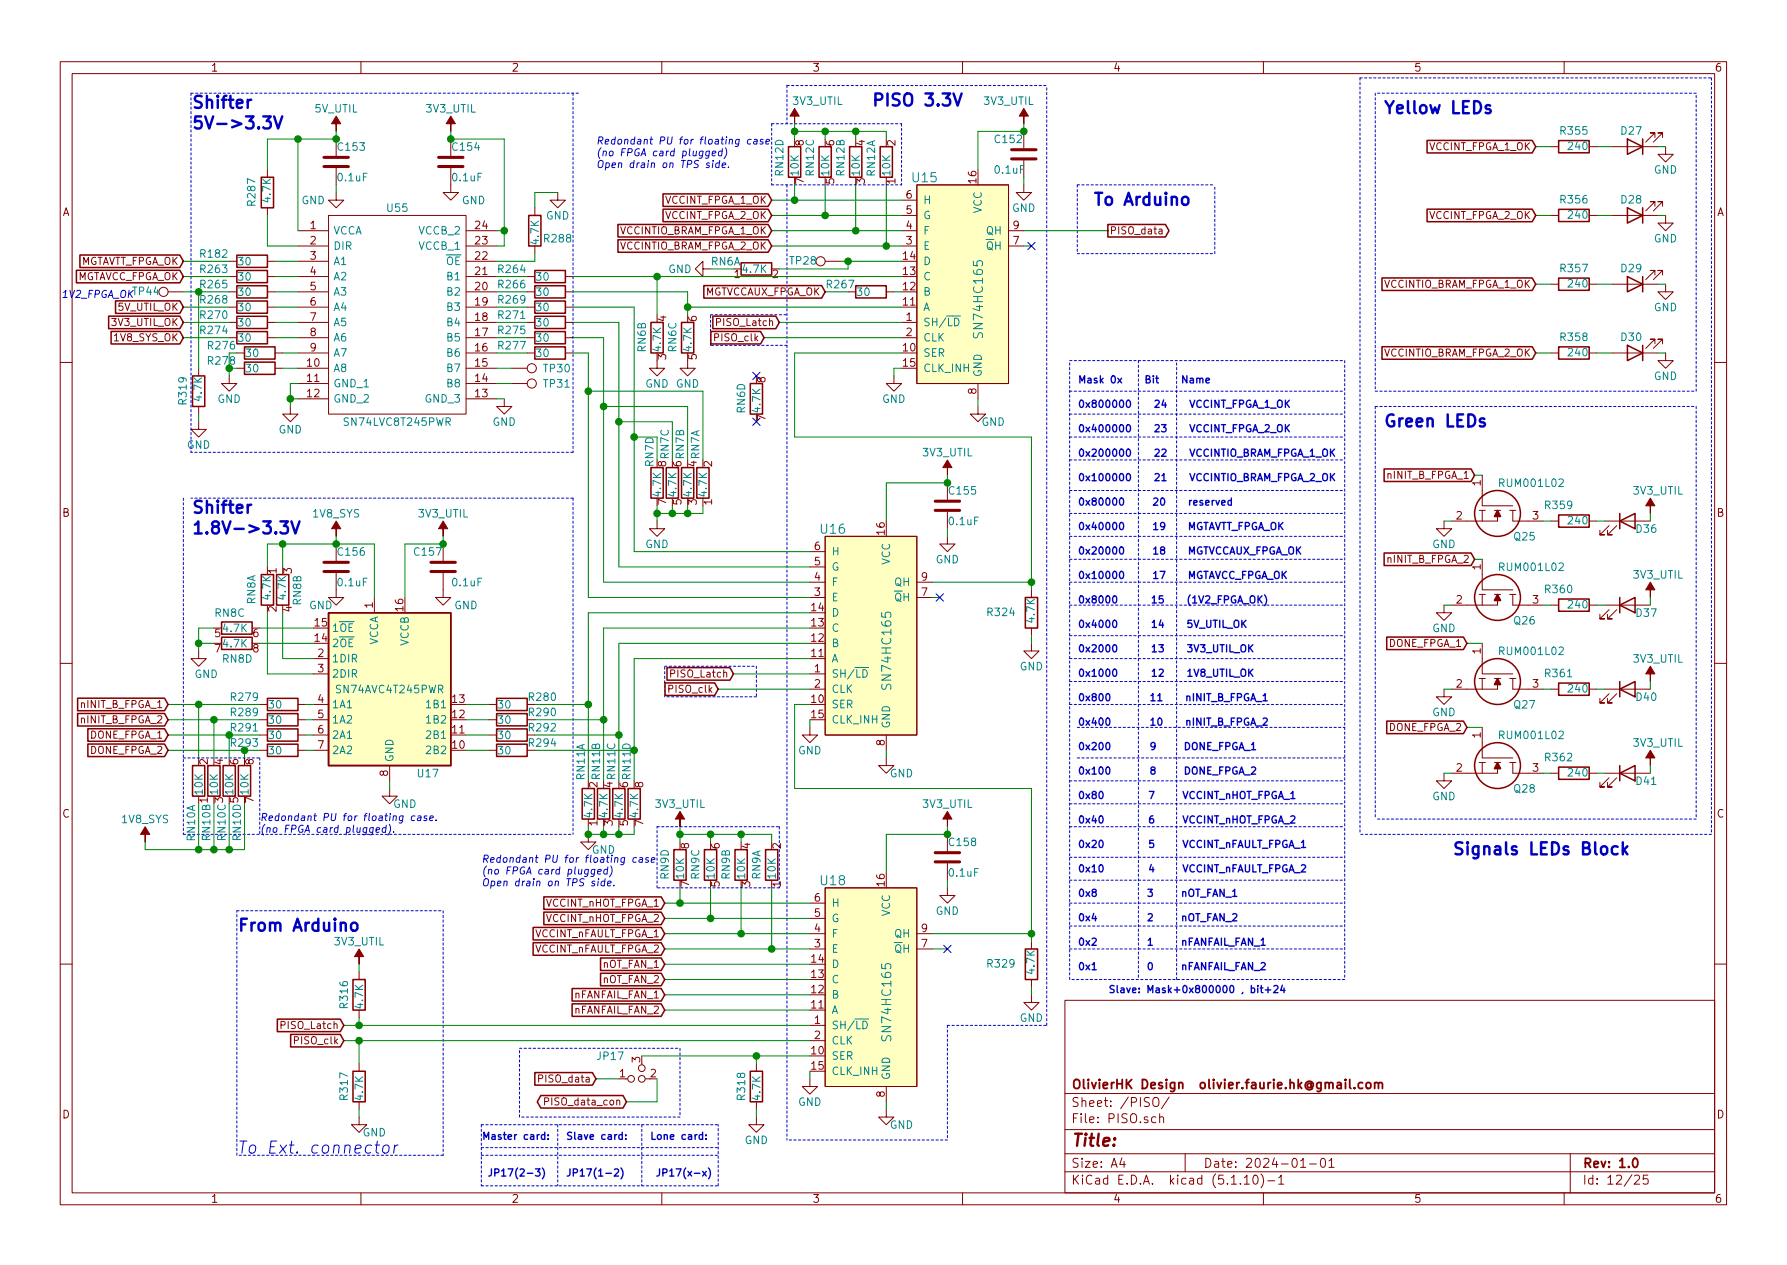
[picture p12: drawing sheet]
<svg xmlns="http://www.w3.org/2000/svg" width="297mm" height="210mm" viewBox="0 0 297 210" stroke-linecap="round" stroke-linejoin="round" font-family="sans-serif">
<defs><g id="words">
<g font-size="2.8" fill="#0000c2">
<text x="144.8" y="17.6">PISO 3.3V</text>
<text x="31.7" y="18">Shifter</text>
<text x="31.7" y="21.5">5V-&gt;3.3V</text>
<text x="229.9" y="18.9">Yellow LEDs</text>
<text x="181.6" y="34.2">To Arduino</text>
<text x="229.9" y="71">Green LEDs</text>
<text x="31.7" y="85.3">Shifter</text>
<text x="31.7" y="88.8">1.8V-&gt;3.3V</text>
<text x="241.3" y="142.1">Signals LEDs Block</text>
<text x="39.4" y="154.8">From Arduino</text>
<text x="39.4" y="191.8">To Ext. connector</text>
</g>
<text font-size="2.8" fill="#840000" x="178" y="190.5">Title:</text>
<g font-size="2.1" fill="#008484">
<text x="151.7" y="30.3">U15</text>
<text x="163.4" y="55.7" transform="rotate(-90 163.4 55.7)">SN74HC165</text>
<text x="136.5" y="88.7">U16</text>
<text x="148.2" y="114.1" transform="rotate(-90 148.2 114.1)">SN74HC165</text>
<text x="136.5" y="147.1">U18</text>
<text x="148.2" y="172.5" transform="rotate(-90 148.2 172.5)">SN74HC165</text>
</g>
<g font-size="2.1" fill="#840000">
<text x="178" y="184">Sheet: /PISO/</text>
<text x="178" y="181">OlivierHK Design olivier.faurie.hk@gmail.com</text>
<text x="178" y="186.7">File: PISO.sch</text>
<text x="178" y="196.9">KiCad E.D.A. kicad (5.1.10)-1</text>
<text x="178" y="194.1">Size: A4</text>
<text x="200" y="194.1">Date: 2024-01-01</text>
<text x="263" y="194.1">Rev: 1.0</text>
<text x="263" y="196.9">Id: 12/25</text>
</g>
<g font-size="1.8" fill="#840000">
<text x="35" y="11.9">1</text>
<text x="85" y="11.9">2</text>
<text x="135" y="11.9">3</text>
<text x="185" y="11.9">4</text>
<text x="235" y="11.9">5</text>
<text x="285" y="11.9">6</text>
<text x="133.6" y="24.2" transform="rotate(-90 133.6 24.2)">8</text>
<text x="138.7" y="24.2" transform="rotate(-90 138.7 24.2)">6</text>
<text x="143.8" y="24.2" transform="rotate(-90 143.8 24.2)">4</text>
<text x="148.8" y="24.2" transform="rotate(-90 148.8 24.2)">2</text>
<text x="10.4" y="35.9">A</text>
<text x="133.6" y="30.6" transform="rotate(-90 133.6 30.6)">7</text>
<text x="138.7" y="30.6" transform="rotate(-90 138.7 30.6)">5</text>
<text x="143.8" y="30.6" transform="rotate(-90 143.8 30.6)">3</text>
<text x="148.8" y="30.6" transform="rotate(-90 148.8 30.6)">1</text>
<text x="150.6" y="35.6">5</text>
<text x="150.6" y="33">6</text>
<text x="162.3" y="30.4" transform="rotate(-90 162.3 30.4)">16</text>
<text x="285.4" y="35.9">A</text>
<text x="51.6" y="38.1">1</text>
<text x="51.6" y="40.6">2</text>
<text x="79" y="38.1">24</text>
<text x="79" y="40.6">23</text>
<text x="150.6" y="40.6">3</text>
<text x="150.6" y="38.1">4</text>
<text x="168.4" y="40.6">7</text>
<text x="168.4" y="38.1">9</text>
<text x="51.6" y="43.2">3</text>
<text x="51.6" y="45.7">4</text>
<text x="79" y="43.2">22</text>
<text x="79" y="45.7">21</text>
<text x="122.1" y="46.2">1</text>
<text x="128.4" y="46.2">2</text>
<text x="150.2" y="45.7">13</text>
<text x="150.2" y="43.2">14</text>
<text x="51.6" y="48.3">5</text>
<text x="51.6" y="50.8">6</text>
<text x="51.6" y="53.3">7</text>
<text x="79" y="48.3">20</text>
<text x="79" y="50.8">19</text>
<text x="79" y="53.3">18</text>
<text x="110.7" y="53.4" transform="rotate(-90 110.7 53.4)">4</text>
<text x="115.8" y="53.4" transform="rotate(-90 115.8 53.4)">6</text>
<text x="150.2" y="50.8">11</text>
<text x="150.2" y="48.3">12</text>
<text x="150.6" y="53.3">1</text>
<text x="51.6" y="55.9">8</text>
<text x="51.6" y="58.4">9</text>
<text x="79" y="55.9">17</text>
<text x="79" y="58.4">16</text>
<text x="110.7" y="59.8" transform="rotate(-90 110.7 59.8)">3</text>
<text x="115.8" y="59.8" transform="rotate(-90 115.8 59.8)">5</text>
<text x="150.2" y="58.4">10</text>
<text x="150.6" y="55.9">2</text>
<text x="51.1" y="61">10</text>
<text x="51.1" y="63.5">11</text>
<text x="79" y="61">15</text>
<text x="79" y="63.5">14</text>
<text x="127.3" y="63.6" transform="rotate(-90 127.3 63.6)">8</text>
<text x="150.2" y="61">15</text>
<text x="162.3" y="65.5" transform="rotate(-90 162.3 65.5)">8</text>
<text x="51.1" y="66">12</text>
<text x="79" y="66">13</text>
<text x="127.3" y="69.9" transform="rotate(-90 127.3 69.9)">7</text>
<text x="110.7" y="77.6" transform="rotate(-90 110.7 77.6)">8 RN7C</text>
<text x="113.3" y="77.6" transform="rotate(-90 113.3 77.6)">6 RN7B</text>
<text x="118.4" y="77.6" transform="rotate(-90 118.4 77.6)">2</text>
<text x="110.7" y="83.9" transform="rotate(-90 110.7 83.9)">7</text>
<text x="113.3" y="83.9" transform="rotate(-90 113.3 83.9)">5</text>
<text x="115.8" y="83.9" transform="rotate(-90 115.8 83.9)">3</text>
<text x="118.4" y="83.9" transform="rotate(-90 118.4 83.9)">1</text>
<text x="246.1" y="80.7" transform="rotate(-90 246.1 80.7)">1</text>
<text x="10.4" y="85.9">B</text>
<text x="147.1" y="88.8" transform="rotate(-90 147.1 88.8)">16</text>
<text x="242.1" y="86.4">2</text>
<text x="254.8" y="86.4">3</text>
<text x="285.4" y="85.9">B</text>
<text x="46" y="95.3" transform="rotate(-90 46 95.3)">1</text>
<text x="48.5" y="95.3" transform="rotate(-90 48.5 95.3)">3</text>
<text x="135.4" y="94">5</text>
<text x="135.4" y="91.4">6</text>
<text x="246.1" y="94.7" transform="rotate(-90 246.1 94.7)">1</text>
<text x="46" y="101.7" transform="rotate(-90 46 101.7)">2</text>
<text x="48.5" y="101.7" transform="rotate(-90 48.5 101.7)">4</text>
<text x="62" y="101.1" transform="rotate(-90 62 101.1)">1</text>
<text x="67.1" y="101.5" transform="rotate(-90 67.1 101.5)">16</text>
<text x="134.9" y="101.6">14</text>
<text x="135.4" y="99.1">3</text>
<text x="135.4" y="96.5">4</text>
<text x="153.2" y="99.1">7</text>
<text x="153.2" y="96.5">9</text>
<text x="242.1" y="100.3">2</text>
<text x="254.8" y="100.3">3</text>
<text x="35.7" y="105.9">5</text>
<text x="42.1" y="105.9">6</text>
<text x="52.4" y="106.7">14</text>
<text x="52.4" y="104.1">15</text>
<text x="134.9" y="106.7">12</text>
<text x="134.9" y="104.1">13</text>
<text x="35.7" y="108.5">7</text>
<text x="42.1" y="108.5">8</text>
<text x="52.9" y="109.2">2</text>
<text x="52.9" y="111.8">3</text>
<text x="134.9" y="109.2">11</text>
<text x="135.4" y="111.8">1</text>
<text x="246.1" y="108.7" transform="rotate(-90 246.1 108.7)">1</text>
<text x="52.9" y="116.8">4</text>
<text x="52.9" y="119.4">5</text>
<text x="75.2" y="119.4">12</text>
<text x="75.2" y="116.8">13</text>
<text x="134.9" y="116.8">10</text>
<text x="134.9" y="119.4">15</text>
<text x="135.4" y="114.3">2</text>
<text x="242.1" y="114.3">2</text>
<text x="254.8" y="114.3">3</text>
<text x="52.9" y="121.9">6</text>
<text x="52.9" y="124.5">7</text>
<text x="75.2" y="124.5">10</text>
<text x="75.2" y="121.9">11</text>
<text x="147.1" y="123.9" transform="rotate(-90 147.1 123.9)">8</text>
<text x="246.1" y="122.7" transform="rotate(-90 246.1 122.7)">1</text>
<text x="34.5" y="127.1" transform="rotate(-90 34.5 127.1)">2</text>
<text x="37.1" y="127.1" transform="rotate(-90 37.1 127.1)">4</text>
<text x="39.6" y="127.1" transform="rotate(-90 39.6 127.1)">6</text>
<text x="42.2" y="127.1" transform="rotate(-90 42.2 127.1)">8</text>
<text x="64.5" y="129" transform="rotate(-90 64.5 129)">8</text>
<text x="106.9" y="130.9" transform="rotate(-90 106.9 130.9)">8</text>
<text x="242.1" y="128.3">2</text>
<text x="254.8" y="128.3">3</text>
<text x="10.4" y="135.9">C</text>
<text x="42.2" y="133.4" transform="rotate(-90 42.2 133.4)">7</text>
<text x="99.3" y="137.3" transform="rotate(-90 99.3 137.3)">1</text>
<text x="101.9" y="137.3" transform="rotate(-90 101.9 137.3)">3</text>
<text x="104.4" y="137.3" transform="rotate(-90 104.4 137.3)">5</text>
<text x="106.9" y="137.3" transform="rotate(-90 106.9 137.3)">7</text>
<text x="285.4" y="135.9">C</text>
<text x="35" y="139.6" transform="rotate(-90 35 139.6)">RN10B 1</text>
<text x="37.5" y="139.6" transform="rotate(-90 37.5 139.6)">RN10C 3</text>
<text x="40.1" y="139.6" transform="rotate(-90 40.1 139.6)">RN10D 5</text>
<text x="114.6" y="141.1" transform="rotate(-90 114.6 141.1)">8</text>
<text x="119.6" y="141.1" transform="rotate(-90 119.6 141.1)">6</text>
<text x="124.7" y="141.1" transform="rotate(-90 124.7 141.1)">4</text>
<text x="129.8" y="141.1" transform="rotate(-90 129.8 141.1)">2</text>
<text x="114.6" y="147.4" transform="rotate(-90 114.6 147.4)">7</text>
<text x="119.6" y="147.4" transform="rotate(-90 119.6 147.4)">5</text>
<text x="124.7" y="147.4" transform="rotate(-90 124.7 147.4)">3</text>
<text x="129.8" y="147.4" transform="rotate(-90 129.8 147.4)">1</text>
<text x="135.4" y="149.9">6</text>
<text x="147.1" y="147.3" transform="rotate(-90 147.1 147.3)">16</text>
<text x="135.4" y="154.9">4</text>
<text x="135.4" y="152.4">5</text>
<text x="153.2" y="154.9">9</text>
<text x="134.9" y="160">14</text>
<text x="135.4" y="157.5">3</text>
<text x="153.2" y="157.5">7</text>
<text x="134.9" y="167.6">11</text>
<text x="134.9" y="165.1">12</text>
<text x="134.9" y="162.6">13</text>
<text x="135.4" y="170.2">1</text>
<text x="135.4" y="172.7">2</text>
<text x="103" y="179.1">1</text>
<text x="106.4" y="176.6" transform="rotate(-90 106.4 176.6)">3</text>
<text x="108.1" y="179.1">2</text>
<text x="134.9" y="175.3">10</text>
<text x="134.9" y="177.8">15</text>
<text x="10.4" y="185.9">D</text>
<text x="147.1" y="182.3" transform="rotate(-90 147.1 182.3)">8</text>
<text x="285.4" y="185.9">D</text>
<text x="35" y="199.9">1</text>
<text x="85" y="199.9">2</text>
<text x="135" y="199.9">3</text>
<text x="185" y="199.9">4</text>
<text x="235" y="199.9">5</text>
<text x="285" y="199.9">6</text>
</g>
<g font-size="1.8" fill="#008484">
<text x="131.9" y="17.4">3V3_UTIL</text>
<text x="163.6" y="17.4">3V3_UTIL</text>
<text x="52.3" y="18.7">5V_UTIL</text>
<text x="70.9" y="18.7">3V3_UTIL</text>
<text x="165.5" y="23.8">C152</text>
<text x="259.5" y="22.4">R355</text>
<text x="269.5" y="22.4">D27</text>
<text x="56.3" y="25.1">C153</text>
<text x="75.3" y="25.1">C154</text>
<text x="130.2" y="29.1" transform="rotate(-90 130.2 29.1)">RN12D</text>
<text x="132.8" y="29.2" transform="rotate(-90 132.8 29.2)">10K</text>
<text x="135.3" y="29.1" transform="rotate(-90 135.3 29.1)">RN12C</text>
<text x="137.8" y="29.2" transform="rotate(-90 137.8 29.2)">10K</text>
<text x="140.4" y="29.1" transform="rotate(-90 140.4 29.1)">RN12B</text>
<text x="142.9" y="29.2" transform="rotate(-90 142.9 29.2)">10K</text>
<text x="145.5" y="29.2" transform="rotate(-90 145.5 29.2)">RN12A</text>
<text x="148" y="29.2" transform="rotate(-90 148 29.2)">10K</text>
<text x="165.5" y="28.9">0.1uF</text>
<text x="260.8" y="24.9">240</text>
<text x="274.9" y="28.9">GND</text>
<text x="42.5" y="34.1" transform="rotate(-90 42.5 34.1)">R287</text>
<text x="45" y="33.5" transform="rotate(-90 45 33.5)">4.7K</text>
<text x="50.1" y="34">GND</text>
<text x="56.3" y="30.1">0.1uF</text>
<text x="64.4" y="35.2">U55</text>
<text x="75.3" y="30.1">0.1uF</text>
<text x="76.8" y="34">GND</text>
<text x="153.4" y="33.9">H</text>
<text x="163.2" y="35.5" transform="rotate(-90 163.2 35.5)">VCC</text>
<text x="168.2" y="35.2">GND</text>
<text x="259.5" y="33.8">R356</text>
<text x="269.5" y="33.8">D28</text>
<text x="55.4" y="39">VCCA</text>
<text x="55.4" y="41.5">DIR</text>
<text x="69.7" y="39">VCCB_2</text>
<text x="69.7" y="41.5">VCCB_1</text>
<text x="89.6" y="40.5" transform="rotate(-90 89.6 40.5)">4.7K</text>
<text x="90.6" y="40.3">R288</text>
<text x="90.8" y="36.5">GND</text>
<text x="153.4" y="41.5">E</text>
<text x="153.4" y="39">F</text>
<text x="153.4" y="36.4">G</text>
<text x="164" y="41.5">QH</text>
<text x="164" y="39">QH</text>
<text x="260.8" y="36.4">240</text>
<text x="274.9" y="40.3">GND</text>
<text x="33.4" y="42.8">R182</text>
<text x="33.4" y="47.9">R265</text>
<text x="33.4" y="45.4">R263</text>
<text x="39.7" y="44.1">30</text>
<text x="39.7" y="46.7">30</text>
<text x="55.4" y="44.1">A1</text>
<text x="55.4" y="46.6">A2</text>
<text x="74.1" y="44.1">OE</text>
<text x="74.4" y="46.6">B1</text>
<text x="83" y="47.9">R266</text>
<text x="83" y="45.4">R264</text>
<text x="89.2" y="46.7">30</text>
<text x="111.1" y="45.4">GND</text>
<text x="118.2" y="44.1">RN6A</text>
<text x="123.5" y="45.4">4.7K</text>
<text x="131.4" y="44">TP28</text>
<text x="137.6" y="47.9">R267</text>
<text x="153.4" y="46.6">C</text>
<text x="153.4" y="44.1">D</text>
<text x="259.5" y="45.3">R357</text>
<text x="260.8" y="47.8">240</text>
<text x="269.5" y="45.3">D29</text>
<text x="33.4" y="53">R270</text>
<text x="33.4" y="50.5">R268</text>
<text x="39.7" y="51.7">30</text>
<text x="39.7" y="49.2">30</text>
<text x="55.4" y="49.1">A3</text>
<text x="55.4" y="51.7">A4</text>
<text x="74.4" y="49.1">B2</text>
<text x="74.4" y="51.7">B3</text>
<text x="83" y="53">R271</text>
<text x="83" y="50.5">R269</text>
<text x="89.2" y="51.7">30</text>
<text x="89.2" y="49.2">30</text>
<text x="142.5" y="49.2">30</text>
<text x="153.4" y="51.7">A</text>
<text x="153.4" y="49.1">B</text>
<text x="274.9" y="51.7">GND</text>
<text x="33.4" y="55.5">R274</text>
<text x="39.7" y="56.8">30</text>
<text x="39.7" y="54.3">30</text>
<text x="40.9" y="59.4">30</text>
<text x="55.4" y="54.2">A5</text>
<text x="55.4" y="56.8">A6</text>
<text x="55.4" y="59.3">A7</text>
<text x="74.4" y="54.2">B4</text>
<text x="74.4" y="56.8">B5</text>
<text x="74.4" y="59.3">B6</text>
<text x="83" y="58.1">R277</text>
<text x="83" y="55.5">R275</text>
<text x="89.2" y="59.4">30</text>
<text x="89.2" y="56.8">30</text>
<text x="89.2" y="54.3">30</text>
<text x="107.4" y="58.5" transform="rotate(-90 107.4 58.5)">RN6B</text>
<text x="109.9" y="58.3" transform="rotate(-90 109.9 58.3)">4.7K</text>
<text x="112.4" y="58.5" transform="rotate(-90 112.4 58.5)">RN6C</text>
<text x="115" y="58.3" transform="rotate(-90 115 58.3)">4.7K</text>
<text x="153.4" y="54.2">SH/LD</text>
<text x="153.4" y="59.3">SER</text>
<text x="153.4" y="56.8">CLK</text>
<text x="259.5" y="56.7">R358</text>
<text x="260.8" y="59.2">240</text>
<text x="269.5" y="56.7">D30</text>
<text x="40.9" y="61.9">30</text>
<text x="55.4" y="61.8">A8</text>
<text x="55.4" y="64.4">GND_1</text>
<text x="74.4" y="61.8">B7</text>
<text x="74.4" y="64.4">B8</text>
<text x="90.4" y="61.9">TP30</text>
<text x="90.4" y="64.4">TP31</text>
<text x="107.3" y="64.4">GND GND</text>
<text x="153.4" y="61.8">CLK_INH</text>
<text x="163.2" y="62.7" transform="rotate(-90 163.2 62.7)">GND</text>
<text x="274.9" y="63.2">GND</text>
<text x="31" y="67.1" transform="rotate(-90 31 67.1)">R319</text>
<text x="33.6" y="66.5" transform="rotate(-90 33.6 66.5)">4.7K</text>
<text x="36.1" y="67">GND</text>
<text x="55.4" y="66.9">GND_2</text>
<text x="57.5" y="70.8">SN74LVC8T245PWR</text>
<text x="70.8" y="66.9">GND_3</text>
<text x="81.9" y="70.8">GND</text>
<text x="123.9" y="68.6" transform="rotate(-90 123.9 68.6)">RN6D</text>
<text x="126.4" y="68.4" transform="rotate(-90 126.4 68.4)">4.7K</text>
<text x="146.6" y="67">GND</text>
<text x="163.1" y="70.8">GND</text>
<text x="31.1" y="74.6">GND</text>
<text x="46.3" y="72.1">GND</text>
<text x="108.6" y="77.5" transform="rotate(-90 108.6 77.5)">RN7D</text>
<text x="115.8" y="77.6" transform="rotate(-90 115.8 77.6)">4RN7A</text>
<text x="153.5" y="75.9">3V3_UTIL</text>
<text x="109.9" y="82.4" transform="rotate(-90 109.9 82.4)">4.7K</text>
<text x="112.4" y="82.4" transform="rotate(-90 112.4 82.4)">4.7K</text>
<text x="115" y="82.4" transform="rotate(-90 115 82.4)">4.7K</text>
<text x="117.5" y="82.4" transform="rotate(-90 117.5 82.4)">4.7K</text>
<text x="157.9" y="82.2">C155</text>
<text x="249.6" y="80.9">RUM001L02</text>
<text x="271.6" y="82.2">3V3_UTIL</text>
<text x="52" y="86">1V8_SYS</text>
<text x="69.6" y="86">3V3_UTIL</text>
<text x="157.9" y="87.3">0.1uF</text>
<text x="251.7" y="89.8">Q25</text>
<text x="257" y="84.6">R359</text>
<text x="260.8" y="87.2">240</text>
<text x="272" y="88.6">D36</text>
<text x="56.3" y="92.4">C156</text>
<text x="69" y="92.4">C157</text>
<text x="107.3" y="91.1">GND</text>
<text x="138.2" y="94.9">G</text>
<text x="138.2" y="92.3">H</text>
<text x="148" y="93.9" transform="rotate(-90 148 93.9)">VCC</text>
<text x="155.5" y="93.6">GND</text>
<text x="238.1" y="91.1">GND</text>
<text x="249.6" y="94.9">RUM001L02</text>
<text x="42.5" y="100.4" transform="rotate(-90 42.5 100.4)">RN8A</text>
<text x="45" y="99.6" transform="rotate(-90 45 99.6)">4.7K</text>
<text x="47.5" y="99.6" transform="rotate(-90 47.5 99.6)">4.7K</text>
<text x="50.1" y="100.5" transform="rotate(-90 50.1 100.5)">RN8B</text>
<text x="51.4" y="101.3">GND</text>
<text x="56.3" y="97.5">0.1uF</text>
<text x="75.3" y="97.5">0.1uF</text>
<text x="75.5" y="101.3">GND</text>
<text x="138.2" y="99.9">E</text>
<text x="138.2" y="97.4">F</text>
<text x="148.7" y="99.9">QH</text>
<text x="148.7" y="97.4">QH</text>
<text x="257" y="98.6">R360</text>
<text x="260.8" y="101.1">240</text>
<text x="271.6" y="96.2">3V3_UTIL</text>
<text x="35.8" y="102.5">RN8C</text>
<text x="37.2" y="107.6">4.7K</text>
<text x="37.2" y="105.1">4.7K</text>
<text x="55.1" y="107.6">2OE</text>
<text x="55.1" y="105">1OE</text>
<text x="62.9" y="107.4" transform="rotate(-90 62.9 107.4)">VCCA</text>
<text x="67.9" y="107.4" transform="rotate(-90 67.9 107.4)">VCCB</text>
<text x="138.2" y="107.6">B</text>
<text x="138.2" y="105">C</text>
<text x="138.2" y="102.5">D</text>
<text x="164.3" y="102.4">R324</text>
<text x="172" y="103.4" transform="rotate(-90 172 103.4)">4.7K</text>
<text x="238.1" y="105.1">GND</text>
<text x="251.7" y="103.8">Q26</text>
<text x="272" y="102.5">D37</text>
<text x="32.3" y="112.7">GND</text>
<text x="37" y="110.2">RN8D</text>
<text x="55.1" y="110.1">1DIR</text>
<text x="55.1" y="112.6">2DIR</text>
<text x="138.2" y="112.6">SH/LD</text>
<text x="138.2" y="110.1">A</text>
<text x="169.5" y="111.4">GND</text>
<text x="249.6" y="108.9">RUM001L02</text>
<text x="257" y="112.6">R361</text>
<text x="271.6" y="110.2">3V3_UTIL</text>
<text x="38.5" y="119">R289</text>
<text x="38.5" y="116.5">R279</text>
<text x="44.8" y="117.8">30</text>
<text x="55.1" y="117.7">1A1</text>
<text x="56.1" y="115.2">SN74AVC4T245PWR</text>
<text x="71.2" y="117.7">1B1</text>
<text x="82.9" y="117.8">30</text>
<text x="88" y="119">R290</text>
<text x="88" y="116.5">R280</text>
<text x="138.2" y="117.7">SER</text>
<text x="138.2" y="115.2">CLK</text>
<text x="238.1" y="119">GND</text>
<text x="251.7" y="117.8">Q27</text>
<text x="260.8" y="115.1">240</text>
<text x="272" y="116.5">D40</text>
<text x="38.5" y="121.6">R291</text>
<text x="44.8" y="120.3">30</text>
<text x="44.8" y="125.4">30</text>
<text x="44.8" y="122.9">30</text>
<text x="55.1" y="120.3">1A2</text>
<text x="55.1" y="122.8">2A1</text>
<text x="55.1" y="125.3">2A2</text>
<text x="71.2" y="125.3">2B2</text>
<text x="71.2" y="122.8">2B1</text>
<text x="71.2" y="120.3">1B2</text>
<text x="82.9" y="125.4">30</text>
<text x="82.9" y="122.9">30</text>
<text x="82.9" y="120.3">30</text>
<text x="88" y="124.1">R294</text>
<text x="88" y="121.6">R292</text>
<text x="132.7" y="125.4">GND</text>
<text x="138.2" y="120.3">CLK_INH</text>
<text x="148" y="121.2" transform="rotate(-90 148 121.2)">GND</text>
<text x="249.6" y="122.9">RUM001L02</text>
<text x="271.6" y="124.1">3V3_UTIL</text>
<text x="65.4" y="126.7" transform="rotate(-90 65.4 126.7)">GND</text>
<text x="69.5" y="129.2">U17</text>
<text x="97.2" y="129.6" transform="rotate(-90 97.2 129.6)">RN11A</text>
<text x="99.3" y="130.9" transform="rotate(-90 99.3 130.9)">2 RN11B</text>
<text x="101.9" y="130.9" transform="rotate(-90 101.9 130.9)">4 RN11C</text>
<text x="104.4" y="130.9" transform="rotate(-90 104.4 130.9)">6 RN11D</text>
<text x="147.9" y="129.2">GND</text>
<text x="251.7" y="131.7">Q28</text>
<text x="257" y="126.5">R362</text>
<text x="260.8" y="129.1">240</text>
<text x="272" y="130.5">D41</text>
<text x="20.3" y="136.8">1V8_SYS</text>
<text x="33.7" y="132" transform="rotate(-90 33.7 132)">10K</text>
<text x="36.2" y="132" transform="rotate(-90 36.2 132)">10K</text>
<text x="38.8" y="132" transform="rotate(-90 38.8 132)">10K</text>
<text x="41.3" y="132" transform="rotate(-90 41.3 132)">10K</text>
<text x="65.4" y="134.3">GND</text>
<text x="98.5" y="135.8" transform="rotate(-90 98.5 135.8)">4.7K</text>
<text x="101" y="135.8" transform="rotate(-90 101 135.8)">4.7K</text>
<text x="103.6" y="135.8" transform="rotate(-90 103.6 135.8)">4.7K</text>
<text x="106.1" y="135.8" transform="rotate(-90 106.1 135.8)">4.7K</text>
<text x="109" y="134.3">3V3_UTIL</text>
<text x="153.5" y="134.3">3V3_UTIL</text>
<text x="238.1" y="133">GND</text>
<text x="32.4" y="139.7" transform="rotate(-90 32.4 139.7)">RN10A</text>
<text x="157.9" y="140.6">C158</text>
<text x="111.2" y="146.1" transform="rotate(-90 111.2 146.1)">RN9D</text>
<text x="113.7" y="146" transform="rotate(-90 113.7 146)">10K</text>
<text x="116.3" y="146.1" transform="rotate(-90 116.3 146.1)">RN9C</text>
<text x="118.8" y="146" transform="rotate(-90 118.8 146)">10K</text>
<text x="121.3" y="146.1" transform="rotate(-90 121.3 146.1)">RN9B</text>
<text x="123.9" y="146" transform="rotate(-90 123.9 146)">10K</text>
<text x="126.4" y="146.2" transform="rotate(-90 126.4 146.2)">RN9A</text>
<text x="129" y="146" transform="rotate(-90 129 146)">10K</text>
<text x="157.9" y="145.7">0.1uF</text>
<text x="138.2" y="155.8">F</text>
<text x="138.2" y="153.3">G</text>
<text x="138.2" y="150.7">H</text>
<text x="148" y="152.3" transform="rotate(-90 148 152.3)">VCC</text>
<text x="148.7" y="155.8">QH</text>
<text x="155.5" y="152.1">GND</text>
<text x="55.7" y="157.1">3V3_UTIL</text>
<text x="138.2" y="160.9">D</text>
<text x="138.2" y="158.4">E</text>
<text x="148.7" y="158.4">QH</text>
<text x="164.3" y="160.8">R329</text>
<text x="172" y="161.8" transform="rotate(-90 172 161.8)">4.7K</text>
<text x="57.8" y="167.5" transform="rotate(-90 57.8 167.5)">R316</text>
<text x="60.4" y="167.5" transform="rotate(-90 60.4 167.5)">4.7K</text>
<text x="138.2" y="166">B</text>
<text x="138.2" y="163.4">C</text>
<text x="138.2" y="171.1">SH/LD</text>
<text x="138.2" y="168.5">A</text>
<text x="138.2" y="173.6">CLK</text>
<text x="169.5" y="169.8">GND</text>
<text x="99.4" y="176.2">JP17</text>
<text x="138.2" y="176.1">SER</text>
<text x="138.2" y="178.7">CLK_INH</text>
<text x="148" y="179.6" transform="rotate(-90 148 179.6)">GND</text>
<text x="57.8" y="182.7" transform="rotate(-90 57.8 182.7)">R317</text>
<text x="60.4" y="182.7" transform="rotate(-90 60.4 182.7)">4.7K</text>
<text x="123.9" y="182.7" transform="rotate(-90 123.9 182.7)">R318</text>
<text x="126.4" y="182.7" transform="rotate(-90 126.4 182.7)">4.7K</text>
<text x="132.7" y="183.8">GND</text>
<text x="60.3" y="188.9">GND</text>
<text x="123.8" y="190.2">GND</text>
<text x="147.9" y="187.6">GND</text>
</g>
<g font-size="1.8" fill="#0000c2">
<text x="22.1" y="49.1">TP44</text>
<text x="98.4" y="141.9">GND</text>
</g>
<g font-size="1.8" fill="#008400">
<text x="34.7" y="58.1">R276</text>
<text x="34.7" y="60.6">R278</text>
<text x="38.5" y="124.1">R293</text>
</g>
<g font-size="1.7" fill="#0000c2">
<text x="99.1" y="24">Redondant PU for floating case</text>
<text x="99.1" y="26">(no FPGA card plugged)</text>
<text x="99.1" y="27.9">Open drain on TPS side.</text>
<text x="10.2" y="49.5">1V2_FPGA_OK</text>
<text x="179.1" y="63.7">Mask 0x</text>
<text x="191.5" y="63.7">Name</text>
<text x="179.1" y="67.8">0x800000</text>
<text x="179.1" y="71.9">0x400000</text>
<text x="192" y="67.8">VCCINT_FPGA_1_OK</text>
<text x="192" y="71.9">VCCINT_FPGA_2_OK</text>
<text x="179.1" y="75.9">0x200000</text>
<text x="192" y="75.9">VCCINTIO_BRAM_FPGA_1_OK</text>
<text x="179.1" y="80">0x100000</text>
<text x="192" y="80">VCCINTIO_BRAM_FPGA_2_OK</text>
<text x="179.1" y="84">0x80000</text>
<text x="179.1" y="88.1">0x40000</text>
<text x="191.6" y="88.1">MGTAVTT_FPGA_OK</text>
<text x="179.1" y="92.2">0x20000</text>
<text x="191.6" y="92.2">MGTVCCAUX_FPGA_OK</text>
<text x="179.1" y="96.2">0x10000</text>
<text x="179.1" y="100.3">0x8000</text>
<text x="191.1" y="100.3">(1V2_FPGA_OK)</text>
<text x="191.6" y="96.2">MGTAVCC_FPGA_OK</text>
<text x="179.1" y="104.4">0x4000</text>
<text x="191.1" y="104.4">5V_UTIL_OK</text>
<text x="179.1" y="108.4">0x2000</text>
<text x="179.1" y="112.5">0x1000</text>
<text x="191.1" y="108.4">3V3_UTIL_OK</text>
<text x="191.1" y="112.5">1V8_UTIL_OK</text>
<text x="179.1" y="116.6">0x800</text>
<text x="190.6" y="116.6">nINIT_B_FPGA_1</text>
<text x="179.1" y="120.6">0x400</text>
<text x="179.1" y="124.7">0x200</text>
<text x="190.2" y="124.7">DONE_FPGA_1</text>
<text x="190.6" y="120.6">nINIT_B_FPGA_2</text>
<text x="179.1" y="128.7">0x100</text>
<text x="190.2" y="128.7">DONE_FPGA_2</text>
<text x="43.2" y="136.5">Redondant PU for floating case.</text>
<text x="179.1" y="132.8">0x80</text>
<text x="179.1" y="136.9">0x40</text>
<text x="189.7" y="132.8">VCCINT_nHOT_FPGA_1</text>
<text x="189.7" y="136.9">VCCINT_nHOT_FPGA_2</text>
<text x="43.2" y="138.4">(no FPGA card plugged).</text>
<text x="80" y="143.4">Redondant PU for floating case</text>
<text x="179.1" y="140.9">0x20</text>
<text x="189.7" y="140.9">VCCINT_nFAULT_FPGA_1</text>
<text x="80" y="145.4">(no FPGA card plugged)</text>
<text x="80" y="147.3">Open drain on TPS side.</text>
<text x="179.1" y="145">0x10</text>
<text x="179.1" y="149.1">0x8</text>
<text x="189.7" y="145">VCCINT_nFAULT_FPGA_2</text>
<text x="179.1" y="153.1">0x4</text>
<text x="179.1" y="157.2">0x2</text>
<text x="179.1" y="161.3">0x1</text>
<text x="189.2" y="157.2">nFANFAIL_FAN_1</text>
<text x="189.2" y="161.3">nFANFAIL_FAN_2</text>
<text x="184.1" y="165.1">Slave: Mask+0x800000 , bit+24</text>
<text x="80" y="189.5">Master card:</text>
<text x="94" y="189.5">Slave card:</text>
<text x="107.9" y="189.5">Lone card:</text>
<text x="80.5" y="195.5">JP17(2-3)</text>
<text x="94" y="195.5">JP17(1-2)</text>
<text x="108.4" y="195.5">JP17(x-x)</text>
</g>
<g font-size="1.7" fill="#840000">
<text x="237.5" y="25">VCCINT_FPGA_1_OK</text>
<text x="110.5" y="33.9">VCCINT_FPGA_1_OK</text>
<text x="102.9" y="38.9">VCCINTIO_BRAM_FPGA_1_OK</text>
<text x="102.9" y="41.5">VCCINTIO_BRAM_FPGA_2_OK</text>
<text x="110.5" y="36.4">VCCINT_FPGA_2_OK</text>
<text x="184.4" y="38.9">PISO_data</text>
<text x="237.5" y="36.4">VCCINT_FPGA_2_OK</text>
<text x="12.4" y="46.6">MGTAVCC_FPGA_OK</text>
<text x="12.8" y="44">MGTAVTT_FPGA_OK</text>
<text x="229.9" y="47.8">VCCINTIO_BRAM_FPGA_1_OK</text>
<text x="19.7" y="51.6">5V_UTIL_OK</text>
<text x="116.7" y="49.1">MGTVCCAUX_FPGA_OK</text>
<text x="18.7" y="54.2">3V3_UTIL_OK</text>
<text x="19.1" y="56.7">1V8_SYS_OK</text>
<text x="119" y="56.7">PISO_clk</text>
<text x="119.5" y="54.2">PISO_Latch</text>
<text x="229.9" y="59.3">VCCINTIO_BRAM_FPGA_2_OK</text>
<text x="230.7" y="79.6">nINIT_B_FPGA_1</text>
<text x="230.7" y="93.5">nINIT_B_FPGA_2</text>
<text x="230.9" y="107.5">DONE_FPGA_1</text>
<text x="111.9" y="112.6">PISO_Latch</text>
<text x="13.5" y="117.7">nINIT_B_FPGA_1</text>
<text x="111.4" y="115.1">PISO_clk</text>
<text x="13.5" y="120.2">nINIT_B_FPGA_2</text>
<text x="15" y="122.8">DONE_FPGA_1</text>
<text x="15" y="125.3">DONE_FPGA_2</text>
<text x="230.9" y="121.5">DONE_FPGA_2</text>
<text x="88.8" y="155.8">VCCINT_nFAULT_FPGA_1</text>
<text x="90.7" y="150.7">VCCINT_nHOT_FPGA_1</text>
<text x="90.7" y="153.2">VCCINT_nHOT_FPGA_2</text>
<text x="88.8" y="158.3">VCCINT_nFAULT_FPGA_2</text>
<text x="100.2" y="160.9">nOT_FAN_1</text>
<text x="95.4" y="165.9">nFANFAIL_FAN_1</text>
<text x="100.2" y="163.4">nOT_FAN_2</text>
<text x="47.1" y="171">PISO_Latch</text>
<text x="49.2" y="173.6">PISO_clk</text>
<text x="95.4" y="168.5">nFANFAIL_FAN_2</text>
<text x="90" y="179.9">PISO_data</text>
<text x="91.2" y="183.7">PISO_data_con</text>
</g>
</g></defs>
<g fill="none" stroke="#840000" stroke-width=".17">
<path d="M10 10.3h277v189.9h-277zM12 12.2h273v186.1h-273zM60 10.3v1.9M110 10.3v1.9M160 10.3v1.9M210 10.3v1.9M260 10.3v1.9M44.4 28.2v1.3M44.4 34.5v1.3M49.5 38.3h5.1M54.6 35.8h22.9v33h-22.9zM55.9 32v1.3h1.2l-1.2 1.2-1.3-1.2h1.3"/>
<path d="M55.9 23.1v2.8M55.9 27.9v2.8M74.9 27.9v4.1h1.3l-1.3 1.3-1.2-1.3h1.2M74.9 23.1v2.8M77.5 38.3h5M88.9 34.5v1.3M92.7 32v1.3h1.3l-1.3 1.2-1.3-1.2h1.3M149.9 35.8h2.5M149.9 38.3h2.5M149.9 33.3h2.5M152.4 30.7h15.2v33h-15.2zM167.6 38.3h2.6"/>
<path d="M170.2 30.7v1.3h1.2l-1.2 1.3-1.3-1.3h1.3M170.2 21.8v2.8M170.2 26.7v2.8M192.7 38.1h.4l.1 .8M193.2 38.4h-.4l-.2 .2 .2 .3 .4-.1M257.8 35.8h1.3M257.8 24.4h1.3M264.2 35.8h1.2M264.2 24.4h1.2M268 35.8h7.6M268 24.4h7.6M275.1 22.9v-.8h-.8h.8l-1.5 1.5"/>
<path d="M275.1 34.3v-.8h-.8h.8l-1.5 1.5M276.4 22.9v-.8h-.8h.8l-1.6 1.5M276.4 34.3v-.8h-.8h.8l-1.6 1.5M276.9 24.4v1.2h1.2l-1.2 1.3-1.3-1.3h1.3M276.9 35.8v1.3h1.2l-1.2 1.2-1.3-1.2h1.3M27.9 48.5h2.6M38.1 48.5h1.3M38.1 53.6h1.3M38.1 56.1h1.3M38.1 43.4h1.3M38.1 51h1.3M38.1 46h1.3"/>
<path d="M39.4 58.7h1.2M44.4 48.5h1.3M44.4 53.6h1.3M44.4 56.1h1.3M44.4 43.4h1.3M44.4 51h1.3M44.4 46h1.3M45.7 58.7h1.3M49.5 58.7h5.1M49.5 48.5h5.1M49.5 53.6h5.1M49.5 56.1h5.1"/>
<path d="M49.5 40.9h5.1M49.5 43.4h5.1M49.5 51h5.1M49.5 46h5.1M77.5 58.7h5M77.5 48.5h5M77.5 53.6h5M77.5 56.1h5M77.5 40.9h5M77.5 43.4h5M77.5 51h5M77.5 46h5"/>
<path d="M87.6 58.7h1.3M87.6 48.5h1.3M87.6 53.6h1.3M87.6 56.1h1.3M87.6 51h1.3M87.6 46h1.3M88.9 40.9v1.3M94 58.7h1.2M94 48.5h1.2M94 53.6h1.2M94 56.1h1.2M94 51h1.2"/>
<path d="M94 46h1.2M109.2 59.9v1.3h1.3l-1.3 1.3-1.3-1.3h1.3M114.3 59.9v1.3h1.3l-1.3 1.3-1.3-1.3h1.3M116.8 44.7v-1.3l-1.2 1.3 1.2 1.3v-1.3h1.3M137.2 43.4h2.5M147.3 48.5h1.3M149.9 53.6h2.5M149.9 56.1h2.5M149.9 40.9h2.5M167.6 40.9h2.6M257.8 47.2h1.3M257.8 58.7h1.3"/>
<path d="M264.2 47.2h1.2M264.2 58.7h1.2M268 47.2h7.6M268 58.7h7.6M275.1 45.7v-.7h-.8h.8l-1.5 1.5M275.1 57.1v-.7h-.8h.8l-1.5 1.5M276.4 45.7v-.7h-.8h.8l-1.6 1.5M276.4 57.1v-.7h-.8h.8l-1.6 1.5M276.9 47.2v1.3h1.2l-1.2 1.3-1.3-1.3h1.3M276.9 58.7v1.2h1.2l-1.2 1.3-1.3-1.3h1.3M10 60.2h2M33 70.1v1.3h1.3l-1.3 1.2-1.3-1.2h1.3"/>
<path d="M33 61.2v1.3M33 67.6v1.2M38.1 62.5v1.2h1.3l-1.3 1.3-1.3-1.3h1.3M39.4 61.2h1.2M45.7 61.2h1.3M48.3 67.6v1.2h1.2l-1.2 1.3-1.3-1.3h1.3M49.5 61.2h5.1M49.5 63.7h5.1M49.5 66.3h5.1M77.5 61.2h5M77.5 63.7h5M77.5 66.3h5"/>
<path d="M83.8 66.3v1.3h1.3l-1.3 1.2-1.3-1.2h1.3M85.1 61.2h2.5M85.1 63.7h2.5M148.6 62.5v1.2h1.3l-1.3 1.3-1.3-1.3h1.3M162.6 67.6v1.2h1.2l-1.2 1.3-1.3-1.3h1.3M162.6 63.7v2.6M246.4 79v5.1h5.1M285 60.2h2M55.9 95.2v4.1h1.2l-1.2 1.3-1.3-1.3h1.3M55.9 90.4v2.8M62.2 99.3v2.5M73.7 95.2v4.1h1.2l-1.2 1.3-1.3-1.3h1.3"/>
<path d="M73.7 90.4v2.8M109.2 86.6v1.3h1.3l-1.3 1.2-1.3-1.2h1.3M134.6 99.3h2.6M134.6 96.8h2.6M134.6 94.2h2.6M134.6 91.7h2.6M137.2 89.1h15.2v33.1h-15.2zM152.4 99.3h2.5M152.4 96.8h2.5M157.5 89.1v1.3h1.2l-1.2 1.3-1.3-1.3h1.3M157.5 80.3v2.8M157.5 85.1v2.8"/>
<path d="M171.4 98v1.3M240 86.6v1.3h1.3l-1.3 1.2-1.2-1.2h1.2M245.9 84.8h1M245.9 98.8h1M246.4 93v5h5.1M246.4 84.8v1.8M246.4 98.8v1.8M248.4 84.8h1M248.4 98.8h1M248.9 84.8v1.8h-7.6M248.9 98.8v1.8h-7.6M251 84.8h1"/>
<path d="M251 98.8h1M251.5 84.8v1.8h5M251.5 98.8v1.8h5M257.8 86.6h1.3M264.2 86.6h1.2M266.7 86.6h7.6M267.5 87.4l-1.6 1.5h.8h-.8v-.8M268.7 87.4l-1.5 1.5h.8h-.8v-.8M10 110.3h2M33 108.2v1.3h1.3l-1.3 1.2-1.3-1.2h1.3M43.2 119.6h1.2M43.2 117.1h1.2"/>
<path d="M49.5 119.6h1.3M49.5 117.1h1.3M52.1 119.6h2.5M52.1 117.1h2.5M52.1 109.5h2.5M52.1 112h2.5M81.3 119.6h1.2M81.3 117.1h1.2M134.6 114.5h2.6M134.6 112h2.6M171.4 106.9v1.3h1.3l-1.3 1.3-1.2-1.3h1.2M171.4 104.4v1.3"/>
<path d="M240 100.6v1.2h1.3l-1.3 1.3-1.2-1.3h1.2M240 114.5v1.3h1.3l-1.3 1.3-1.2-1.3h1.2M245.9 112.8h1M246.4 106.9v5.1h5.1M246.4 112.8v1.7M248.4 112.8h1M248.9 112.8v1.7h-7.6M251 112.8h1M251.5 112.8v1.7h5M257.8 100.6h1.3M257.8 114.5h1.3M264.2 100.6h1.2"/>
<path d="M264.2 114.5h1.2M266.7 100.6h7.6M266.7 114.5h7.6M267.5 101.3l-1.6 1.6h.8h-.8v-.8M267.5 115.3l-1.6 1.5h.8h-.8v-.7M268.7 101.3l-1.5 1.6h.8h-.8v-.8M268.7 115.3l-1.5 1.5h.8h-.8v-.7M285 110.3h2M43.2 124.7h1.2M43.2 122.2h1.2M49.5 124.7h1.3M49.5 122.2h1.3"/>
<path d="M52.1 124.7h2.5M52.1 122.2h2.5M64.8 131.1v1.2h1.2l-1.2 1.3-1.3-1.3h1.3M64.8 127.2v2.6M81.3 124.7h1.2M81.3 122.2h1.2M97.8 138.7v1.2h1.3l-1.3 1.3-1.3-1.3h1.3M134.6 120.9v1.3h1.3l-1.3 1.2-1.3-1.2h1.3M147.3 126v1.2h1.3l-1.3 1.3-1.3-1.3h1.3M147.3 122.2v2.5M157.5 138.7v2.8M240 128.5v1.3h1.3l-1.3 1.3-1.2-1.3h1.2"/>
<path d="M245.9 126.7h1M246.4 120.9v5.1h5.1M246.4 126.7v1.8M248.4 126.7h1M248.9 126.7v1.8h-7.6M251 126.7h1M251.5 126.7v1.8h5M257.8 128.5h1.3M264.2 128.5h1.2M266.7 128.5h7.6M267.5 129.3l-1.6 1.5h.8h-.8v-.8M268.7 129.3l-1.5 1.5h.8h-.8v-.8"/>
<path d="M134.6 157.7h2.6M134.6 155.2h2.6M134.6 152.6h2.6M134.6 150.1h2.6M137.2 147.6h15.2v33h-15.2zM152.4 157.7h2.5M152.4 155.2h2.5M157.5 147.6v1.2h1.2l-1.2 1.3-1.3-1.3h1.3M157.5 143.5v2.8M171.4 156.5v1.2M10 160.2h2M59.7 161.5v1.3"/>
<path d="M59.7 167.9v1.3M59.7 176.8v1.2M89.5 179.3l.7-.1v-.4l-.7-.1v1.2M104 179.3h.3zM107.3 179.3h.8zM125.7 176.8v1.2M134.6 179.3v1.3h1.3l-1.3 1.3-1.3-1.3h1.3M134.6 170.4h2.6M134.6 173h2.6M171.4 165.3v1.3h1.3l-1.3 1.3-1.2-1.3h1.2M171.4 162.8v1.3M177 166.3h108v32h-108z"/>
<path d="M285 160.2h2M59.7 185.7v1.2h1.3l-1.3 1.3-1.3-1.3h1.3M59.7 183.1v1.3M60 198.3v1.9M90.5 183.1l.7-.1v-.4l-.7-.1v1.2M110 198.3v1.9M125.7 185.7v1.2h1.3l-1.3 1.3-1.2-1.3h1.2M125.7 183.1v1.3M147.3 184.4v1.3h1.3l-1.3 1.2-1.3-1.2h1.3M147.3 180.6v2.5M160 198.3v1.9M177 194.8h108"/>
<path d="M177 191.8h108M177 187.8h108M177 181.8h108M186.5 192.5l-.4 1h1M186.8 193v1M191.7 182.6l.3-.2a.53 .53 0 0 1 .6 .5v.5a.51 .51 0 0 1-.8 .4 1.05 1.05 0 0 1-.1-1.2zM192.1 185.7l-.4-.1-.3 .3 .1 .6 .2 .1 .4-.1M192.8 185.7a.37 .37 0 0 1 .6 .1v.8M192.8 185.1v1.5M194.3 182.3l-1.2 2M197 191.8v3M206.8 195.8l.5-.5v1.5"/>
<path d="M206.8 196.8h.9M208.5 195.4l.3-.1a.94 .94 0 0 1 0 1.5 .79 .79 0 0 1-.4-1.3zM209.6 195.1a1.71 1.71 0 0 1 0 2.3M210 198.3v1.9M210.7 196.3h1.2M212.5 195.8l.5-.5v1.5M212.5 196.8h.9M216.2 193l.4-.5v1.5M216.2 194h.8M217.7 193.5h1.1M219.6 192.7l.4-.2a.94 .94 0 0 1 0 1.5l-.4-.1-.1-.4zM220.9 193l.4-.5v1.5"/>
<path d="M220.9 194h.9M260 198.3v1.9M261 191.8v6.5M271.7 195.5l.2-.2h.4l.2 .2v.3l-.9 1h.9M273.9 195.3h-.7l-.1 .7 .2-.1 .5 .1 .2 .2-.1 .5a.61 .61 0 0 1-.7 0h-.1"/>
<circle cx="27.2" cy="48.5" r=".76"/>
<circle cx="136.4" cy="43.4" r=".76"/>
<circle cx="88.4" cy="61.2" r=".76"/>
<circle cx="88.4" cy="63.7" r=".76"/>
<circle cx="104.9" cy="179.3" r=".56"/>
<circle cx="106.7" cy="177.5" r=".56"/>
<circle cx="106.7" cy="179.3" r=".56"/>
</g>
<path d="M228.5 179.9v1M225.1 180.8v.1M226.5 180l-.4-.1-.3 .3 .1 .6 .2 .1 .4-.1M227.2 180.1l.2-.2 .4 .2v.7l-.2 .1-.4-.1zM228.5 180.1l.2-.2 .4 .1v.9M229.1 180.1a.36 .36 0 0 1 .4-.2 .36 .36 0 0 1 .3 .2v.8M271.5 192.7l.4-.2a.94 .94 0 0 1 0 1.5 .79 .79 0 0 1-.4-1.3z" fill="none" stroke="#840000" stroke-width=".3"/>
<g fill="none" stroke="#840000" stroke-width=".25">
<path d="M43.4 29.5h2.1v5h-2.1zM87.9 35.8h2v5.1h-2zM102.7 37.3h25l.6 1-.6 1.1h-25zM102.7 39.8h25l.6 1.1-.6 1h-25zM110.2 32.2h17.5l.6 1.1-.6 1h-17.5zM110.2 34.8h17.5l.6 1-.6 1h-17.5zM131.1 24.4h2v5.1h-2zM136.1 24.4h2.1v5.1h-2.1zM141.2 24.4h2.1v5.1h-2.1zM146.3 24.4h2v5.1h-2zM184.1 37.3h9.6l.6 1-.6 1.1h-9.6zM237.2 23.3h17.5l.6 1.1-.6 1h-17.5z"/>
<path d="M237.2 34.8h17.5l.6 1-.6 1h-17.5zM259.1 34.8h5.1v2h-5.1zM259.1 23.4h5.1v2h-5.1zM270.5 23.1l2.5 1.3-2.5 1.2zM270.5 34.5l2.5 1.3-2.5 1.3zM273 23.1v2.5M273 34.5v2.6M12.7 44.9h17.2l.6 1.1-.6 1h-17.2zM13.3 42.4h16.6l.6 1-.6 1.1h-16.6zM18.1 52.5h11.8l.6 1.1-.6 1h-11.8zM18.5 55.1h11.4l.6 1-.6 1.1h-11.4zM19.2 50h10.7l.6 1-.6 1.1h-10.7z"/>
<path d="M39.4 42.4h5v2h-5zM39.4 55.1h5v2h-5zM39.4 52.6h5v2h-5zM39.4 50h5v2.1h-5zM39.4 47.5h5v2h-5zM39.4 45h5v2h-5zM40.6 57.7h5.1v2h-5.1zM88.9 57.7h5.1v2h-5.1zM88.9 55.1h5.1v2h-5.1zM88.9 52.6h5.1v2h-5.1zM88.9 50h5.1v2.1h-5.1zM88.9 47.5h5.1v2h-5.1z"/>
<path d="M88.9 45h5.1v2h-5.1zM108.2 53.6h2v5.1h-2zM113.3 53.6h2v5.1h-2zM117 47.5h19.6l.6 1-.6 1h-19.6zM118.2 55.1h8.2l.6 1-.6 1.1h-8.2zM118.5 52.5h10.5l.5 1.1-.5 1h-10.5zM123.2 43.7h5.1v2h-5.1zM142.2 47.5h5.1v2h-5.1zM229.7 57.6h25l.6 1.1-.6 1h-25zM229.7 46.2h25l.6 1-.6 1.1h-25zM259.1 46.2h5.1v2.1h-5.1zM259.1 57.7h5.1v2h-5.1z"/>
<path d="M270.5 46l2.5 1.2-2.5 1.3zM270.5 57.4l2.5 1.3-2.5 1.2zM273 46v2.5M273 57.4v2.5M32 62.5h2v5.1h-2zM40.6 60.2h5.1v2h-5.1zM108.2 77.7h2v5.1h-2zM110.7 77.7h2.1v5.1h-2.1zM113.3 77.7h2v5.1h-2zM115.8 77.7h2.1v5.1h-2.1zM124.7 63.7h2v5.1h-2zM230.1 77.9h14.4l.6 1.1-.6 1h-14.4z"/>
<path d="M43.4 95.5h2.1v5.1h-2.1zM46 95.5h2v5.1h-2zM170.4 99.3h2.1v5.1h-2.1zM230.1 91.9h14.4l.6 1.1-.6 1h-14.4zM259.1 85.6h5.1v2h-5.1zM259.1 99.6h5.1v2h-5.1zM269.2 86.6l2.6-1.3v2.6zM269.2 85.3v2.6M269.2 99.3v2.5M12.9 116h14.5l.5 1.1-.5 1h-14.5zM12.9 118.6h14.5l.5 1-.5 1.1h-14.5zM36.8 105.9h5.1v2h-5.1z"/>
<path d="M36.8 103.4h5.1v2h-5.1zM44.4 118.6h5.1v2h-5.1zM44.4 116.1h5.1v2h-5.1zM54.6 101.8h20.3v25.4h-20.3zM82.5 118.6h5.1v2h-5.1zM82.5 116.1h5.1v2h-5.1zM110.5 113.5h8.3l.6 1-.6 1.1h-8.3zM110.9 111h10.4l.6 1-.6 1h-10.4zM230.5 119.9h12.8l.5 1-.5 1h-12.8zM230.5 105.9h12.8l.5 1-.5 1.1h-12.8zM259.1 113.5h5.1v2.1h-5.1zM269.2 100.6l2.6-1.3v2.5z"/>
<path d="M269.2 114.5l2.6-1.2v2.5zM269.2 113.3v2.5M14.6 121.1h12.8l.5 1.1-.5 1h-12.8zM14.6 123.7h12.8l.5 1-.5 1h-12.8zM32 127.2h2v5.1h-2zM34.5 127.2h2.1v5.1h-2.1zM37.1 127.2h2v5.1h-2zM39.6 127.2h2.1v5.1h-2.1zM44.4 123.7h5.1v2h-5.1zM44.4 121.2h5.1v2h-5.1zM82.5 123.7h5.1v2h-5.1zM82.5 121.2h5.1v2h-5.1z"/>
<path d="M96.8 131.1h2v5h-2zM99.3 131.1h2v5h-2zM101.9 131.1h2v5h-2zM104.4 131.1h2v5h-2zM259.1 127.5h5.1v2h-5.1zM269.2 128.5l2.6-1.3v2.6zM269.2 127.2v2.6M88.6 156.7h21.3l.6 1-.6 1.1h-21.3zM88.6 154.1h21.3l.6 1.1-.6 1h-21.3zM90.4 149.1h19.5l.6 1-.6 1h-19.5zM90.4 151.6h19.5l.6 1-.6 1.1h-19.5zM99.8 159.2h10.1l.6 1.1-.6 1h-10.1z"/>
<path d="M112 141.2h2v5.1h-2zM117.1 141.2h2v5.1h-2zM122.2 141.2h2v5.1h-2zM127.3 141.2h2v5.1h-2zM170.4 157.7h2.1v5.1h-2.1zM46.1 169.4h10.5l.5 1-.5 1.1h-10.5zM48.3 171.9h8.3l.5 1.1-.5 1h-8.3zM58.7 178h2v5.1h-2zM58.7 162.8h2v5.1h-2zM88.9 178.3h9.6l.6 1-.6 1.1h-9.6zM95.1 164.3h14.8l.6 1-.6 1.1h-14.8zM95.1 166.8h14.8l.6 1.1-.6 1h-14.8z"/>
<path d="M99.8 161.8h10.1l.6 1-.6 1h-10.1zM124.7 178h2v5.1h-2zM89.9 182.1h13.7l.5 1-.5 1.1h-13.7l-.6-1.1z"/>
<circle cx="248.9" cy="85.3" r="3.8"/>
<circle cx="248.9" cy="99.3" r="3.8"/>
<circle cx="248.9" cy="113.3" r="3.8"/>
<circle cx="248.9" cy="127.2" r="3.8"/>
</g>
<g fill="none" stroke="#840000" stroke-width=".51">
<path d="M53.8 27.7h4.1M53.8 26.2h4.1M72.9 27.7h4.1M72.9 26.2h4.1M168.1 26.4h4.1M168.1 24.9h4.1M53.8 95h4.1M53.8 93.5h4.1M71.6 95h4.1M71.6 93.5h4.1M155.4 84.8h4.1M155.4 83.3h4.1"/>
<path d="M155.4 143.3h4.1M155.4 141.7h4.1"/>
</g>
<g fill="#840000" stroke="#840000" stroke-width=".17">
<path d="M132.1 18l.7 1.3h-.7v1.3v-1.3h-.8z"/>
<path d="M55.9 19.3l.7 1.3h-.7v1.2v-1.2h-.8z"/>
<path d="M24.1 137.4l.8 1.3h-.8v1.2v-1.2h-.7z"/>
<path d="M113 134.9l.8 1.2h-.8v1.3v-1.3h-.7z"/>
<path d="M73.7 86.6l.7 1.3h-.7v1.2v-1.2h-.8z"/>
<path d="M170.2 18l.7 1.3h-.7v1.3v-1.3h-.8z"/>
<path d="M274.3 124.7l.8 1.3h-.8v1.2v-1.2h-.7z"/>
<path d="M59.7 157.7l.8 1.3h-.8v1.3v-1.3h-.8z"/>
<path d="M274.3 82.8l.8 1.3h-.8v1.2v-1.2h-.7z"/>
<path d="M274.3 96.8l.8 1.2h-.8v1.3v-1.3h-.7z"/>
<path d="M274.3 110.7l.8 1.3h-.8v1.3v-1.3h-.7z"/>
<path d="M157.5 76.4l.7 1.3h-.7v1.3v-1.3h-.8z"/>
<path d="M74.9 19.3l.8 1.3h-.8v1.2v-1.2h-.7z"/>
<path d="M55.9 86.6l.7 1.3h-.7v1.2v-1.2h-.8z"/>
<path d="M157.5 134.9l.7 1.2h-.7v1.3v-1.3h-.8z"/>
</g>
<g fill="#ffffc2" stroke="#ffffc2" stroke-width=".17">
<path d="M152.4 30.7h15.2v33h-15.2z"/>
<path d="M137.2 147.6h15.2v33h-15.2z"/>
<path d="M54.6 101.8h20.3v25.4h-20.3z"/>
<path d="M137.2 89.1h15.2v33.1h-15.2z"/>
</g>
<path d="M158.4 52.5h1.2M158.7 52.9a.64 .64 0 0 1 .7 .6 .64 .64 0 0 1-.7 .6zM143.1 110.9h1.3M143.4 111.3a.64 .64 0 0 1 .8 .6 .64 .64 0 0 1-.8 .7zM143.1 169.4h1.3M143.4 169.7a.64 .64 0 0 1 .8 .7 .64 .64 0 0 1-.8 .6z" fill="none" stroke="#008484" stroke-width=".17"/>
<g fill="#840000" stroke="#840000" stroke-width=".25">
<path d="M248.9 126.7l.5 1.1h-1z"/>
<path d="M248.9 84.8l.5 1h-1z"/>
<path d="M248.9 98.8l.5 1h-1z"/>
<path d="M248.9 112.8l.5 1h-1z"/>
</g>
<g fill="none" stroke="#0000c2" stroke-width=".17" stroke-dasharray=".4 .4">
<path d="M31.7 15.5v59.7M31.7 15.5h64.8M95.2 15.5v59.7M130.8 14.2h43.2M130.8 14.2v6.4M226.1 12.9h58.4M226.1 12.9v125.8M228.6 15.5v49.5M281.9 15.5h-53.3M284.5 12.9v125.8M128.3 20.6h21.6M128.3 30.7h21.6"/>
<path d="M128.3 20.6v10.1M130.8 30.7v158.8M149.9 20.6v10.1M179.1 30.7h22.8M179.1 30.7v11.5M118.1 57.4v-5.1M118.1 52.3h12.7M130.8 57.4h-12.7M177.8 59.9h45.7M179.1 42.2h22.8M189.2 59.9v102.9M201.9 42.2v-11.5"/>
<path d="M223.5 59.9v102.9M95.2 75.2h-63.5M177.8 76.4h45.7M177.8 65h45.7M177.8 68.8h45.7M177.8 72.6h45.7M228.6 67.6h53.3M228.6 65h53.3M228.6 67.6v68.5M281.9 65v-49.5M281.9 67.6v68.5M30.5 82.8v55.9"/>
<path d="M95.2 82.8h-63.5M95.2 82.8v55.9M177.8 81.5h45.7M177.8 96.8h45.7M177.8 93h45.7M177.8 89.1h45.7M177.8 85.3h45.7M110.5 115.8v-5.1M110.5 110.7h15.2M125.7 110.7v5.1M125.7 115.8h-15.2M177.8 113.3h45.7"/>
<path d="M177.8 109.5h45.7M177.8 105.7h45.7M177.8 100.6h45.7M177.8 117.1h45.7M30.5 138.7h64.7M30.5 126h12.7M43.2 126v12.7M109.2 137.4h20.3M129.5 137.4v10.2M177.8 129.8h45.7M177.8 133.6h45.7M177.8 137.4h45.7"/>
<path d="M179.1 120.9h44.4M179.1 126h44.4M281.9 136.1h-53.3M284.5 138.7h-58.4M39.4 151.4h34.3M73.7 151.4v40.6M109.2 147.6v-10.2M129.5 147.6h-20.3M177.8 142.5h45.7M177.8 146.3h45.7M177.8 150.1h45.7M177.8 153.9h45.7"/>
<path d="M177.8 157.7h45.7M86.4 174.2h26.6M113 174.2v11.5M157.5 170.4h16.5M157.5 170.4v19.1M174 170.4v-156.2M177.8 162.8v-102.9M195.6 162.8v-102.9M223.5 162.8h-45.7M39.4 192v-40.6M73.7 192h-34.3M80 186.9h39.4"/>
<path d="M80 190.7h39.4M80 192h39.4M80 186.9v10.2M80 197.1h39.4M86.4 185.7v-11.5M92.7 186.9v10.2M106.7 186.9v10.2M113 185.7h-26.6M119.4 197.1v-10.2M157.5 189.5h-26.7"/>
</g>
<g fill="none" stroke="#008400" stroke-width=".17">
<path d="M44.4 35.8v5.1h5.1M49.5 23.1v15.2M55.9 21.8v1.3h-11.5v5.1M55.9 30.7v1.3M74.9 21.8v1.3h8.9v17.8h-1.3M82.5 38.3h1.3M92.7 32h-3.8v2.5M128.3 33.3h21.6M128.3 35.8h21.6M128.3 38.3h21.6M132.1 21.8h15.2v1.3M132.1 20.6v2.5"/>
<path d="M132.1 30.7v2.6M137.2 21.8v1.3M137.2 30.7v5.1M142.2 21.8v1.3M142.2 30.7v7.6M147.3 30.7v10.2M170.2 20.6v1.2h-7.6v6.4M170.2 38.3h13.9M170.2 29.5v1.2M255.3 35.8h2.5M255.3 24.4h2.5M265.4 35.8h2.6"/>
<path d="M265.4 24.4h2.6M275.6 35.8h1.3M275.6 24.4h1.3M30.5 48.5h7.6M30.5 56.1h7.6M30.5 46h7.6M30.5 51h7.6M30.5 43.4h7.6M30.5 53.6h7.6M33 48.5v12.7M38.1 58.7v3.8M45.7 48.5h3.8"/>
<path d="M45.7 56.1h3.8M45.7 46h3.8M45.7 51h3.8M45.7 43.4h3.8M45.7 53.6h3.8M47 58.7h2.5M82.5 58.7h5.1M82.5 48.5h5.1M82.5 56.1h5.1M82.5 46h5.1M82.5 51h5.1M82.5 53.6h5.1"/>
<path d="M88.9 42.2v1.2h-6.4M95.2 58.7h2.6v40.6h36.8M95.2 51h10.2v40.7h29.2M95.2 48.5h19.1v3.8M95.2 56.1h5.1v40.7h34.3M95.2 53.6h7.7v40.6h31.7M95.2 46h54.7M109.2 46v6.3M114.3 51h35.6M118.1 44.7h3.8M127 56.1h22.9M128.3 40.9h21.6"/>
<path d="M129.5 53.6h20.4M137.2 48.5h3.8M139.7 43.4h10.2M141 43.4v1.3h-11.5M148.6 48.5h1.3M149.9 58.7h-17.8v13.9h39.3v25.4M170.2 40.9h1.2M255.3 58.7h2.5M255.3 47.2h2.5M265.4 58.7h2.6M265.4 47.2h2.6M275.6 58.7h1.3"/>
<path d="M275.6 47.2h1.3M33 68.8v1.3M47 61.2h2.5M48.3 66.3h1.2M49.5 63.7h-1.2v3.9M82.5 61.2h2.6M82.5 63.7h2.6M82.5 66.3h1.3M97.8 65h19v11.4M100.3 67.6h14v8.8M102.9 70.1h8.9v6.3M105.4 72.6h3.8v3.8"/>
<path d="M149.9 61.2h-1.3v1.3M157.5 79v1.3h-10.2v6.3M162.6 66.3v1.3M245.1 79h1.3M44.4 94.2v-3.8h17.8v8.9M47 90.4v3.8M55.9 89.1v1.3M73.7 89.1v1.3h-6.4v8.9M109.2 84.1v2.5M111.8 84.1v1.2M114.3 84.1v1.2M116.8 84.1v1.2h-7.6"/>
<path d="M154.9 96.8h16.5M154.9 99.3h1.3M157.5 87.9v1.2M240 86.6h1.3M245.1 93h1.3M256.5 86.6h1.3M265.4 86.6h1.3M274.3 85.3v1.3M274.3 99.3v1.3M27.9 119.6h15.3M27.9 117.1h15.3M33 117.1v8.9"/>
<path d="M33 106.9h2.6M35.6 104.4h-2.6v3.8M35.6 119.6v6.4M43.2 106.9h8.9M43.2 104.4h8.9M44.4 101.8v10.2h7.7M47 101.8v7.7h5.1M50.8 119.6h1.3M50.8 117.1h1.3M77.5 119.6h3.8M77.5 117.1h3.8M88.9 119.6h11.4"/>
<path d="M88.9 117.1h8.9M119.4 114.5h15.2M121.9 112h12.7M134.6 117.1h-2.5v14h39.3v25.4M134.6 104.4h-34.3v25.4M134.6 106.9h-31.7v22.9M134.6 101.8h-36.8v28M134.6 109.5h-29.2v20.3M134.6 119.6v1.3M171.4 105.7v1.2M240 100.6h1.3M240 114.5h1.3"/>
<path d="M243.8 106.9h2.6M256.5 100.6h1.3M256.5 114.5h1.3M265.4 100.6h1.3M265.4 114.5h1.3M274.3 113.3v1.2M27.9 122.2h15.3M27.9 124.7h12.7v1.3M33 133.6v7.6M35.6 133.6v7.6M38.1 122.2v3.8M38.1 133.6v7.6"/>
<path d="M40.6 133.6v7.6h-16.5v-1.3M50.8 122.2h1.3M50.8 124.7h1.3M64.8 129.8v1.3M77.5 122.2h3.8M77.5 124.7h3.8M88.9 122.2h14M88.9 124.7h16.5M97.8 137.4v1.3h7.6v-1.3M100.3 137.4v1.3M102.9 137.4v1.3M113 138.7h15.3v1.2"/>
<path d="M113 137.4v2.5M118.1 138.7v1.2M123.2 138.7v1.2M147.3 124.7v1.3M157.5 137.4v1.3h-10.2v6.3M240 128.5h1.3M243.8 120.9h2.6M256.5 128.5h1.3M265.4 128.5h1.3M274.3 127.2v1.3M110.5 155.2h24.1M110.5 157.7h24.1"/>
<path d="M110.5 150.1h24.1M110.5 152.6h24.1M113 147.6v2.5M118.1 147.6v5M123.2 147.6v7.6M128.3 147.6v10.1M154.9 155.2h16.5M154.9 157.7h2.6M157.5 146.3v1.3M57.1 173h77.5M57.1 170.4h77.5M59.7 160.3v1.2"/>
<path d="M59.7 169.2v1.2M59.7 173v3.8M99.1 179.3h3.8M106.7 175.5h27.9M109.2 179.3v3.8h-5.1M110.5 167.9h24.1M110.5 165.3h24.1M110.5 162.8h24.1M110.5 160.3h24.1M125.7 175.5v1.3M134.6 178v1.3M171.4 164.1v1.2"/>
<path d="M59.7 184.4v1.3M125.7 184.4v1.3M147.3 183.1v1.3"/>
</g>
<g fill="none" stroke="#0000c2" stroke-width=".41">
<path d="M41.8 16.6l-.4 .1-.2 .3M43.8 19.3h1.2l-.7 .8a.59 .59 0 0 1 .7 .4v.5l-.2 .3-.8 .1-.2-.2M45.6 19.3l.6 2.1 .7-2.1M158.5 15.5l.7 2 .6-2M247.7 17.6l-.5-.1-.3 .2 .1 .4 .7 .1 .1 .2-.1 .3-.2 .1-.6-.1M196.6 32.9a.55 .55 0 0 1 .5-.2 .55 .55 0 0 1 .4 .4v.6a.55 .55 0 0 1-.5 .4 .55 .55 0 0 1-.5-.4zM246.7 69.6a.48 .48 0 0 0-.7 .2l.1 .3 .5 .1 .2 .3-.1 .3-.1 .1-.6-.1M41.8 83.9l-.4 .1-.2 .3M46.6 86.7h1.3l-.7 .7a.53 .53 0 0 1 .7 .4v.5l-.2 .3-.8 .1-.3-.2M48.4 86.7l.7 2 .7-2M269.7 140v2M58.4 153.6a.55 .55 0 0 1 .6-.3 .55 .55 0 0 1 .4 .4v.6a.55 .55 0 0 1-.5 .4 .55 .55 0 0 1-.6-.4z"/>
<path d="M268.9 140.8l-.6-.1-.4 .3v.6l.2 .3 .2 .1 .6-.1M269.9 141.2l.6 .8M270.5 140.7l-.8 .7"/>
</g>
<g fill="none" stroke="#0000c2" stroke-width=".23">
<path d="M185.8 62.9l.6 .7M186.4 62.9l-.6 .7M187.3 66.6l.2-.1a.63 .63 0 0 1 .4 .6 .63 .63 0 0 1-.4 .6l-.2-.1-.1-.3zM187.3 70.7l.2-.1a.63 .63 0 0 1 .4 .6 .63 .63 0 0 1-.4 .6l-.2-.1-.1-.4zM187.3 74.8l.2-.2a.63 .63 0 0 1 .4 .6 .63 .63 0 0 1-.4 .6l-.2-.1-.1-.3zM187.3 78.8l.2-.1a.63 .63 0 0 1 .4 .6 .63 .63 0 0 1-.4 .6l-.2-.1-.1-.4zM190.5 63h.5l.1-.4-.2-.1h-.4v1.1h.5l.2-.3-.3-.3M197.3 62.5v1.1l-.7-1.1v1.1M197.8 62.9h.5l.1 .7M198.4 63.1l-.4 .1-.2 .2 .2 .2h.4M198.9 63l.5-.1v.7M198.9 62.9v.7"/>
<path d="M199.4 63l.2-.1h.3v.7M200.5 63.3l.5-.2v-.2h-.4l-.1 .1v.6h.5M209.2 67.8h.9M209.2 71.9h.9M210.3 66.9l.3-.4v1.2M210.3 70.7l.4-.1 .3 .3-.8 .9h.8M210.3 67.7h.7M211.2 67.8h.9M211.2 71.9h.9M212.4 66.7a.4 .4 0 0 1 .5-.2 .4 .4 0 0 1 .2 .4v.7l-.2 .1a.4 .4 0 0 1-.6-.4zM212.4 70.8a.4 .4 0 0 1 .5-.2 .4 .4 0 0 1 .2 .4v.6l-.2 .2a.4 .4 0 0 1-.6-.4zM213.7 66.5v1.2"/>
<path d="M213.7 70.6v1.2M213.8 67l.5 .7M213.8 71.1l.5 .7M214.3 66.5l-.6 .7M214.3 70.6l-.6 .7M216.7 76h.9M217.8 75l.3-.4v1.2M217.8 78.8l.5-.1 .2 .4-.7 .8h.7M217.8 75.8h.7M218.7 76h.9M219.9 74.8l.1-.1a.39 .39 0 0 1 .6 .1 .8 .8 0 0 1-.2 1h-.4a.99 .99 0 0 1-.1-1zM219.9 78.9l.1-.1a.39 .39 0 0 1 .6 .1 .8 .8 0 0 1-.2 1h-.4a.99 .99 0 0 1-.1-1z"/>
<path d="M221.2 74.6v1.2M221.2 78.7v1.2M221.3 75.2l.5 .6M221.3 79.2l.5 .7M221.8 74.6l-.6 .7M221.8 78.7l-.6 .7M185.1 99.2l.1-.2a.65 .65 0 0 1 .4 .6 .65 .65 0 0 1-.4 .6l-.1-.1-.2-.3zM186.2 87l.2-.2a.63 .63 0 0 1 .4 .6 .63 .63 0 0 1-.4 .6l-.3-.4zM186.2 91l.2-.1a.63 .63 0 0 1 .4 .6 .63 .63 0 0 1-.4 .6l-.3-.5zM186.2 95.1l.2-.1a.63 .63 0 0 1 .4 .6 .63 .63 0 0 1-.4 .6l-.3-.5zM186.3 82.8h.1a.63 .63 0 0 1 .4 .6 .63 .63 0 0 1-.4 .6 .77 .77 0 0 1-.1-1.2zM191.8 82.9l.4-.1 .3 .3-.8 .9h.8"/>
<path d="M193 82.9l.2-.1a.63 .63 0 0 1 .4 .6 .63 .63 0 0 1-.4 .6l-.2-.1-.1-.4zM197.7 83.2v.8M198.1 83.2h-.3l-.1 .2M198.4 83.6l.6-.1-.1-.3h-.3l-.2 .2 .1 .5h.4M199.9 83.2h-.3l-.2 .2 .1 .1 .4 .1v.3h-.5M200.4 83.6l.6-.1-.1-.3h-.3l-.2 .2 .1 .5h.4M201.5 83.2v.8M201.8 83.2h-.2l-.1 .2M202.1 83.2l.3 .8 .3-.8M203.1 83.6l.6-.1-.1-.3h-.3l-.2 .2v.5h.5M204.7 83.2h-.4l-.2 .2 .1 .5h.5M204.7 82.8v1.2"/>
<path d="M205.4 99.1a.55 .55 0 0 0-.7 .5 .55 .55 0 0 0 .7 .6v-.5h-.2M205.9 99.9h.5M207.8 99.2a.4 .4 0 0 1 .5-.2 .4 .4 0 0 1 .3 .4l-.1 .7-.2 .1a.4 .4 0 0 1-.5-.4zM209.1 99v1.2M209.2 88l.4-1.2 .4 1.2M209.3 99.5l.5 .7M209.3 87.7h.6M209.8 96.2l.4-1.2 .4 1.2M209.8 99l-.7 .7M209.9 95.8h.6M210.1 88.2h.9M210.2 98.9a1.31 1.31 0 0 1 0 1.8"/>
<path d="M210.7 96.3h.9M211.3 87l.1-.1a.39 .39 0 0 1 .6 .1 .8 .8 0 0 1-.2 1h-.4a.99 .99 0 0 1-.1-1zM211.8 91a.55 .55 0 0 0-.7 .5 .55 .55 0 0 0 .7 .5v-.4h-.2M211.9 95.1a.4 .4 0 0 1 .4-.1 .4 .4 0 0 1 .3 .4v.6l-.3 .2a.4 .4 0 0 1-.5-.4zM212.2 92.1l.4-1.2 .4 1.2M212.3 91.8h.6M212.6 86.8v1.2M212.8 87.3l.5 .7M213.1 92.2h.9M213.1 95v1.2M213.3 86.8l-.7 .7M213.3 95.5l.5 .7"/>
<path d="M213.8 95l-.7 .7M214.3 91.1a.4 .4 0 0 1 .4-.2 .4 .4 0 0 1 .3 .4v.6l-.3 .2a.4 .4 0 0 1-.5-.4zM215.5 90.9v1.2M215.7 91.4l.5 .7M216.2 90.9l-.7 .7M216.7 80h.9M218.7 80h.9M184 115.4l.1-.1a.65 .65 0 0 1 .4 .6 .65 .65 0 0 1-.4 .6 .8 .8 0 0 1-.1-1.1zM184 119.4l.1-.1a.65 .65 0 0 1 .4 .6 .65 .65 0 0 1-.4 .6 .8 .8 0 0 1-.1-1.1zM185.1 103.2l.1-.1a.65 .65 0 0 1 .4 .6 .65 .65 0 0 1-.4 .6l-.1-.1-.2-.4zM185.1 111.3l.1-.1a.65 .65 0 0 1 .4 .6 .65 .65 0 0 1-.4 .6l-.1-.1-.2-.3zM185.1 107.2h.1a.65 .65 0 0 1 .4 .6 .65 .65 0 0 1-.4 .6 .75 .75 0 0 1-.1-1.2z"/>
<path d="M201.7 103.1h.6M202 103.1v1.2M202.7 103.1v1.2M202.8 107.2h.7M202.8 111.2h.7M203.1 107.2v1.2M203.1 111.2v1.2M203.3 103.1v1.2h.6M203.9 107.2v1.2M203.9 111.2v1.2M204 104.4h.9M204.4 107.2v1.2h.6"/>
<path d="M204.4 111.2v1.2h.6M204.7 115.9h.4M204.7 119.9h.4M205.1 108.5h.9M205.1 112.5h.9M205.2 103.3a.4 .4 0 0 1 .4-.2 .4 .4 0 0 1 .3 .4v.6l-.3 .2a.4 .4 0 0 1-.5-.4zM205.2 115.3h-.5v1.2M205.2 119.3h-.5v1.2M205.7 115.9h.6v-.5l-.2-.1h-.4v1.2M205.7 120l.6-.1v-.4l-.2-.2h-.4v1.2M205.8 100.2l.3-1.2 .5 1.2M206.3 107.3l.1-.1a.39 .39 0 0 1 .6 .1 .8 .8 0 0 1-.2 1.1l-.4-.1a.99 .99 0 0 1-.1-1z"/>
<path d="M206.3 111.4l.1-.1a.39 .39 0 0 1 .6 .1 .8 .8 0 0 1-.2 1h-.4a.99 .99 0 0 1-.1-1zM206.4 103.1v1.2M206.6 103.6l.5 .7M206.7 100.3h.9M207.1 103.1l-.7 .7M207.5 115.4a.55 .55 0 0 0-.7 .5 .55 .55 0 0 0 .7 .5l.1-.4h-.3M207.5 119.4a.55 .55 0 0 0-.7 .6 .55 .55 0 0 0 .7 .5l.1-.5h-.3M207.6 107.2v1.2M207.6 111.2v1.2M207.7 107.7l.6 .7M207.7 111.7l.6 .7M207.9 116.5l.4-1.2 .4 1.2"/>
<path d="M208 116.1h.6M208.3 107.2l-.7 .6M208.3 111.2l-.7 .7M208.8 116.6h.9M210 115.6l.3-.3v1.2M210 119.5l.4-.2 .2 .4-.7 .8h.7M210 116.5h.6M182.8 131.7l.2-.2a.63 .63 0 0 1 .4 .6 .63 .63 0 0 1-.4 .6l-.2-.1-.1-.3zM182.8 135.7l.2-.1a.63 .63 0 0 1 .4 .6 .63 .63 0 0 1-.4 .6l-.2-.1-.1-.4zM182.8 139.8l.2-.1a.63 .63 0 0 1 .4 .6 .63 .63 0 0 1-.4 .6l-.2-.1-.1-.4zM183.9 123.5l.2-.1a.65 .65 0 0 1 .4 .6 .65 .65 0 0 1-.4 .6l-.2-.1-.1-.4zM184 127.6l.1-.1a.65 .65 0 0 1 .4 .6 .65 .65 0 0 1-.4 .6 .8 .8 0 0 1-.1-1.1z"/>
<path d="M202.7 124h.4M202.7 128.1h.4M203.3 123.4h-.6v1.2M203.3 127.5h-.6v1.2M203.8 124h.5l.1-.5-.2-.1h-.4v1.2M203.8 128.1h.5l.1-.5-.2-.1h-.4v1.2M205.6 123.5a.55 .55 0 0 0-.7 .5 .55 .55 0 0 0 .7 .6v-.5h-.2M205.6 127.6a.55 .55 0 0 0-.7 .5 .55 .55 0 0 0 .7 .5v-.4h-.2M206 124.6l.4-1.2 .4 1.2M206 128.7l.4-1.2 .4 1.2M206.1 124.3h.6M206.1 128.3h.6"/>
<path d="M206.9 124.7h.9M206.9 128.8h.9M207.9 120.5l.4-1.2 .4 1.2M208 123.8l.4-.4v1.2M208 127.6l.5-.1 .2 .3-.7 .9h.7M208 120.2h.6M208 124.6h.7M208.8 120.7h.9M209.3 132.1h.4M209.3 136.2h.4M209.9 131.5h-.6v1.2M209.9 135.6h-.6v1.2"/>
<path d="M210.3 132.2l.6-.1v-.4l-.2-.2h-.4v1.2M210.3 136.2h.6v-.5l-.2-.1h-.4v1.2M211.6 139.7h-.6v1.2M212.1 131.6a.55 .55 0 0 0-.7 .6 .55 .55 0 0 0 .7 .5l.1-.5h-.3M212.1 135.7a.55 .55 0 0 0-.7 .5 .55 .55 0 0 0 .7 .5l.1-.4h-.3M212.5 132.7l.4-1.2 .4 1.2M212.5 136.8l.4-1.2 .4 1.2M212.6 132.4h.6M212.6 136.5h.6M213.4 132.9h.9M213.4 136.9h.9M213.9 139.7a.55 .55 0 0 0-.7 .6 .55 .55 0 0 0 .7 .5v-.4h-.2"/>
<path d="M214.6 131.9l.3-.4v1.2M214.6 135.7l.4-.1 .2 .4-.7 .8h.7M214.6 132.7h.6M182.8 143.9l.2-.2a.63 .63 0 0 1 .4 .6 .63 .63 0 0 1-.4 .6l-.2-.1-.1-.3zM190.8 147.8h.7l-.4 .5 .4 .1v.5l-.2 .1-.5-.1M190.9 152l.4-.1 .2 .3-.7 .9h.7M196.6 148.3h.5v.7M196.6 152.4l.5-.1v.8M196.6 148.2v.8M196.6 152.3v.8M197.7 148l.1-.1a.39 .39 0 0 1 .6 .1 .8 .8 0 0 1-.3 1l-.3-.1a.84 .84 0 0 1-.1-.9zM197.7 152l.1-.1a.39 .39 0 0 1 .6 .1 .8 .8 0 0 1-.3 1.1l-.3-.1a.84 .84 0 0 1-.1-1z"/>
<path d="M198.8 147.8h.6M198.8 151.9h.6M199.1 147.8v1.2M199.1 151.9v1.2M199.6 149.1h.9M199.6 153.2h.9M200.8 148.4h.3M200.8 152.4h.3M201.3 147.8h-.5v1.2M201.3 151.9h-.5v1.2M201.6 149l.4-1.2 .4 1.2M201.6 153.1l.4-1.2 .4 1.2"/>
<path d="M201.7 148.7h.6M201.7 152.7h.6M203.5 147.8v1.2l-.7-1.2v1.2M203.5 151.9v1.2l-.7-1.2v1.2M203.6 155.9v1.2h.6M203.6 160v1.2h.6M203.8 149.1h.9M203.8 153.2h.9M204.3 157.2h.9M204.9 148.2l.3-.4v1.2M204.9 152l.5-.1 .2 .3-.7 .9h.7M204.9 149h.7"/>
<path d="M205.5 156.5h.4M206 155.9h-.5v1.2M206 160h-.5v1.2M206.3 157.1l.4-1.2 .4 1.2M206.4 156.8h.6M208.2 155.9v1.2l-.7-1.2v1.2M208.2 160v1.2l-.7-1.2v1.2M208.5 157.2h.9M209.6 156.3l.4-.4v1.2M209.6 157.1h.7M211 140.3h.4M211 144.3h.4"/>
<path d="M211.6 143.7h-.6v1.2M212.1 140.3h.5l.2-.2-.1-.3-.2-.1h-.4v1.2M212.1 144.4l.5-.1 .2-.2-.1-.2-.2-.2h-.4v1.2M213.9 143.8a.55 .55 0 0 0-.7 .5 .55 .55 0 0 0 .7 .6v-.5h-.2M214.3 140.9l.4-1.2 .4 1.2M214.3 144.9l.4-1.2 .4 1.2M214.4 140.5h.6M214.4 144.6h.6M215.2 141h.9M215.2 145.1h.9M216.3 140l.4-.3v1.2M216.3 143.9l.5-.2 .2 .4-.7 .8h.7"/>
<path d="M216.3 140.9h.7M181.5 161.2h.7M204.3 161.3h.9M205.5 160.6h.4M206.3 161.2l.4-1.2 .4 1.2M206.4 160.9h.6M208.5 161.3h.9M209.1 163.8v.1M209.1 164.2v.8M209.5 164.2h.4M209.6 160.1l.5-.1 .2 .3-.8 .9h.8M209.7 163.8v1l.2 .2"/>
<path d="M210.3 164.5h.9M210.8 164.1v.9M211.7 163.9l.5-.1 .2 .4-.7 .8h.7M213.2 163.7l-.3 .9h.7M213.4 164.2v.8M87.7 195h.9M89 194.3h.8l-.4 .4 .2 .1 .2 .2-.1 .4-.2 .1-.5-.1M90.1 194.1a1.31 1.31 0 0 1 0 1.8M90.6 188.6h-.4l-.2 .2 .1 .5h.5M90.6 188.2v1.2M91.1 189.3v.1M91.1 188.6v.2"/>
<path d="M102.1 194.4l.5-.1 .2 .3-.7 .9h.7M103.2 194.1a1.31 1.31 0 0 1 0 1.8M103.4 188.6h-.3l-.2 .2 .1 .5h.4M103.4 188.2v1.2M104 189.3v.1M104 188.6v.2M115.4 195h.9M116.8 194.7l.6 .8M117.3 189.3v.1M117.3 188.6v.2M117.4 194.7l-.6 .8M117.8 194.1a1.38 1.38 0 0 1 0 1.8"/>
</g>
<g fill="none" stroke="#0000c2" stroke-width=".17">
<path d="M117.9 25.1l-.1 1-.2 .2h-.3M117.9 25.2h-.5l-.1 .5 .2 .2h.3M117.9 27.1h-.2l-.3 .1 .2 .3h.3l-.1 .3h-.4M118.4 25.5l.6-.1-.1-.2h-.4l-.1 .5 .1 .2h.4M118.5 27.1l-.1 .8M118.5 26.7v.1M119.6 27.1h-.3l-.3 .2v.5h.5M119.6 26.7l-.1 1.2M120 25.2l-.3-.1-.3 .2 .1 .6h.4M120 27.5l.6-.1v-.3h-.3l-.2 .1v.6h.4M120.1 24.7l-.2 1.2M120.6 24.6a1.4 1.4 0 0 1-.3 1.8"/>
<path d="M121.1 27.8v.1M122.9 23.2h-.4l-.2 .2v.4l.1 .1h.4M122.9 23.2l-.1 .9-.3 .3-.3-.1M124.9 23.2l-.6 .1-.1 .4 .2 .2h.4M125.4 23.2h.4v.7M125.9 23.4l-.4 .1-.3 .2 .2 .2h.4M126.8 23.2h-.2l-.2 .2 .1 .2h.3v.3h-.5M127.3 23.6l.6-.2v-.2h-.5l-.1 .6 .1 .1h.4M62.5 138l.6-.2v-.2h-.5l-.1 .6 .1 .1h.4M64.2 137.6h-.4l-.2 .2v.5h.5M64.2 137.2l-.1 1.1M64.7 137a1.4 1.4 0 0 1-.2 1.8"/>
<path d="M65.4 138.2v.1M69 135.7h-.5l-.1 .5 .2 .2 .3-.1M69.5 135.7h.5l-.1 .7M70 135.9h-.4l-.2 .2 .1 .3 .4-.1M71 135.7l-.3-.1-.2 .2 .1 .2 .3 .1v.2h-.5M71.5 136l.5-.1v-.2h-.4l-.2 .5 .2 .2 .3-.1M72.5 136.3v.1M98.9 144.5l-.1 1-.3 .2-.3-.1M98.9 144.5l-.6 .1-.1 .5 .3 .2 .3-.1M98.9 146.5h-.3l-.2 .1 .2 .3h.2v.3h-.5M99.3 144.9l.6-.1v-.3h-.5l-.1 .6 .2 .2 .3-.1M99.4 146.5l-.1 .7"/>
<path d="M99.5 146v.2M100.5 146.5h-.3l-.3 .2v.4l.2 .1h.3M100.6 146l-.2 1.2M101 144.5h-.4l-.2 .2v.5h.5M101 146.9l.6-.2-.1-.2h-.3l-.2 .1v.6h.5M101 144.1l-.1 1.2M101.5 143.9a1.4 1.4 0 0 1-.2 1.8M102 147.1v.1M103.8 142.6l-.3-.1-.3 .3 .1 .5h.4M103.8 142.5l-.1 1-.2 .2h-.3M105.8 142.6h-.5l-.1 .5 .2 .2h.3M106.3 142.6h.5l-.1 .7"/>
<path d="M106.8 142.8l-.4 .1-.2 .1 .1 .3h.5M107.8 142.6l-.3-.1-.2 .3 .2 .1 .2 .1v.3h-.4M108.3 142.9l.6-.1-.1-.2h-.4l-.2 .6 .2 .1h.3M62.4 190.3h.7M62.7 189.7l-.2 1.7 .1 .2 .3 .1M63.8 190.5a.52 .52 0 0 1 .5-.2 .52 .52 0 0 1 .4 .4l-.1 .6a.54 .54 0 0 1-.5 .4 .54 .54 0 0 1-.5-.4zM65.6 190.3l-.2 1.4M66.2 190.3l-.4 .1-.2 .3"/>
</g>
<g fill="#008400" stroke="#008400" stroke-width=".25">
<circle cx="109.2" cy="85.3" r=".51"/>
<circle cx="33" cy="141.2" r=".51"/>
<circle cx="33" cy="48.5" r=".51"/>
<circle cx="73.7" cy="90.4" r=".51"/>
<circle cx="100.3" cy="67.6" r=".51"/>
<circle cx="142.2" cy="21.8" r=".51"/>
<circle cx="102.9" cy="70.1" r=".51"/>
<circle cx="105.4" cy="72.6" r=".51"/>
<circle cx="38.1" cy="61.2" r=".51"/>
<circle cx="100.3" cy="138.7" r=".51"/>
<circle cx="102.9" cy="138.7" r=".51"/>
<circle cx="49.5" cy="23.1" r=".51"/>
<circle cx="97.8" cy="138.7" r=".51"/>
<circle cx="111.8" cy="85.3" r=".51"/>
<circle cx="114.3" cy="85.3" r=".51"/>
<circle cx="132.1" cy="33.3" r=".51"/>
<circle cx="55.9" cy="23.1" r=".51"/>
<circle cx="171.5" cy="155.2" r=".51"/>
<circle cx="171.5" cy="96.8" r=".51"/>
<circle cx="97.8" cy="117.1" r=".51"/>
<circle cx="48.3" cy="66.3" r=".51"/>
<circle cx="100.3" cy="119.6" r=".51"/>
<circle cx="102.9" cy="122.2" r=".51"/>
<circle cx="105.4" cy="124.7" r=".51"/>
<circle cx="137.2" cy="21.8" r=".51"/>
<circle cx="83.8" cy="38.3" r=".51"/>
<circle cx="55.9" cy="90.4" r=".51"/>
<circle cx="132.1" cy="21.8" r=".51"/>
<circle cx="170.2" cy="21.8" r=".51"/>
<circle cx="74.9" cy="23.1" r=".51"/>
<circle cx="97.8" cy="65" r=".51"/>
<circle cx="33" cy="117.1" r=".51"/>
<circle cx="35.6" cy="119.6" r=".51"/>
<circle cx="38.1" cy="122.2" r=".51"/>
<circle cx="40.6" cy="124.7" r=".51"/>
<circle cx="59.7" cy="170.4" r=".51"/>
<circle cx="35.6" cy="141.2" r=".51"/>
<circle cx="33" cy="106.9" r=".51"/>
<circle cx="123.2" cy="138.7" r=".51"/>
<circle cx="118.1" cy="138.7" r=".51"/>
<circle cx="157.5" cy="138.7" r=".51"/>
<circle cx="113" cy="138.7" r=".51"/>
<circle cx="128.3" cy="157.7" r=".51"/>
<circle cx="59.7" cy="173" r=".51"/>
<circle cx="157.5" cy="80.3" r=".51"/>
<circle cx="118.1" cy="152.6" r=".51"/>
<circle cx="125.7" cy="175.5" r=".51"/>
<circle cx="141" cy="43.4" r=".51"/>
<circle cx="137.2" cy="35.8" r=".51"/>
<circle cx="47" cy="90.4" r=".51"/>
<circle cx="114.3" cy="51" r=".51"/>
<circle cx="142.2" cy="38.3" r=".51"/>
<circle cx="109.2" cy="46" r=".51"/>
<circle cx="147.3" cy="40.9" r=".51"/>
<circle cx="38.1" cy="141.2" r=".51"/>
<circle cx="113" cy="150.1" r=".51"/>
<circle cx="123.2" cy="155.2" r=".51"/>
</g>
<path d="M170.8 40.3l1.3 1.2M172.1 40.3l-1.3 1.2M125.1 61.9l1.2 1.2M125.1 69.5l1.2 1.2M126.3 61.9l-1.2 1.2M126.3 69.5l-1.2 1.2M155.6 98.7l1.2 1.2M156.8 98.7l-1.2 1.2M156.9 157.1l1.2 1.2M158.1 157.1l-1.2 1.2" fill="none" stroke="#000084" stroke-width=".17"/>
<use href="#words"/>
</svg>
